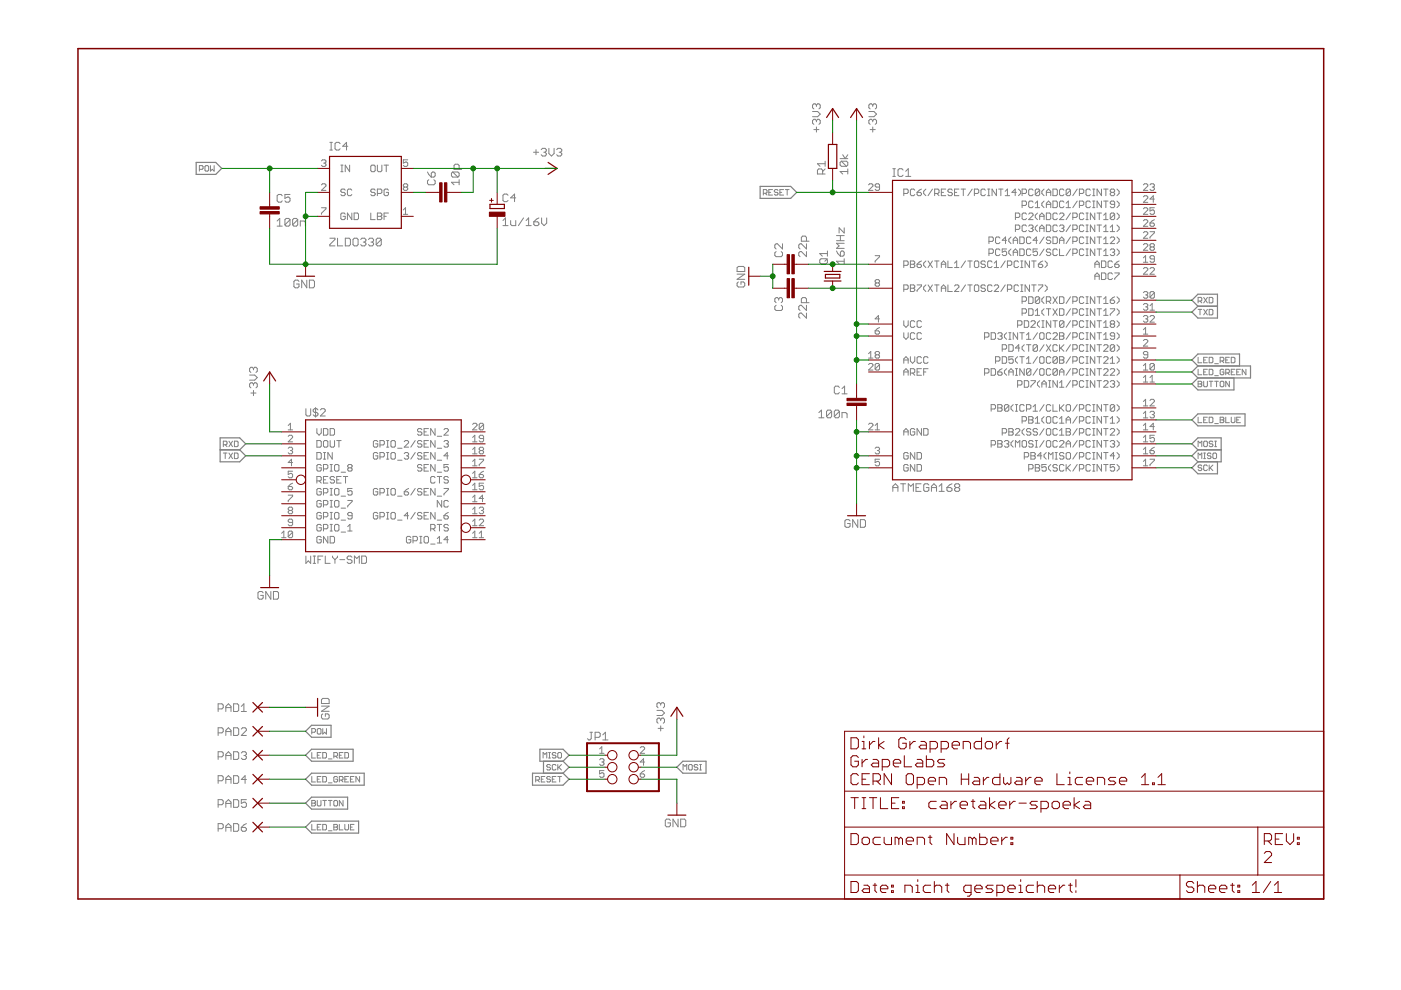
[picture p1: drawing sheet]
<svg xmlns="http://www.w3.org/2000/svg" width="297mm" height="210mm" viewBox="0 0 297 210" stroke-linecap="round" stroke-linejoin="round" font-family="sans-serif">
<g fill="none" stroke="#808080" stroke-width=".21">
<path d="M42.3 35.9h.6l.2-.2v-.4l-.2-.2h-.6v1.2M43.6 35.1h.4l.2 .2v.8l-.2 .2h-.4l-.1-.2v-.8zM44.6 35.1v1.2l.4-.4 .4 .4v-1.2M68.2 39.2l.2-.2h.5l.2 .2v.2l-.9 1h.9M68.2 34.1l.2-.2h.5l.2 .2-.2 .5M68.6 34.6h.3M68.9 34.6l.2 .2-.2 .5h-.5l-.2-.2M69.9 31.8h.6M69.9 30.2h.6M70.2 30.2v1.6M72.1 30.5l-.3-.3h-.5l-.3 .3v1l.3 .3h.5l.3-.3M72.3 36.4h.4"/>
<path d="M72.3 35h.4M72.5 35v1.4M73.7 31h-1l.8-.8v1.6M74.1 35v1.4l-.9-1.4v1.4M78.6 35.2l.2-.2h.5l.2 .2v1l-.2 .2h-.5l-.2-.2zM80 35v1.2l.2 .2h.5l.3-.2v-1.2M81.4 35h1M81.9 35v1.4M85.7 39.7l-.2 .2 .2 .5h.5l.2-.3-.2-.4M85.7 39.7l-.2-.3 .2-.4h.5l.2 .2-.2 .5M85.7 39.7h.5M86.4 33.9h-.9v.7l.7-.2 .2 .2v.5l-.2 .2h-.5l-.2-.2"/>
<path d="M90.6 36.5l.8 1M90.9 38.1l-.3 .3v.5l.3 .3h1.1l.3-.3v-.5l-.3-.3M91.4 36.7l.3-.2h.3l.3 .2v.6l-.3 .2h-.6zM96 36.5h1.1l.2 .2v.6l-.2 .2M96 36.5l-.3 .2v.6l.3 .2h1.1M96 36.5l1.1 1M97.3 35.9v-.8l-.2-.3h-.6l-.2 .3v.8h1.6M97.3 38.7h-1.6l.6 .5M97.3 38.1v1.1M113.1 32.3h1.1M113.6 31.7v1.1M114.7 31.7l.3-.2h.6l.2 .2v.3l-.2 .3"/>
<path d="M115.3 32.3h.3M115.6 32.3l.2 .3v.2l-.2 .3h-.6l-.3-.3M116.4 31.5v1.1l.5 .5 .6-.5v-1.1M118 31.7l.3-.2h.5l.3 .2v.3l-.3 .3M118.6 32.3h.2M118.8 32.3l.3 .3v.2l-.3 .3h-.5l-.3-.3M172.3 23.6h1.1l.5 .6-.5 .5h-1.1M172.6 27.5h1M173.1 25.6l-.3-.3h-.2l-.3 .3v.5l.3 .3M173.1 25.6l.3-.3h.2l.3 .3v.5l-.3 .3M173.1 22.3l-.3-.3h-.2l-.3 .3v.5l.3 .3M173.1 22.3l.3-.3h.2l.3 .3v.5l-.3 .3"/>
<path d="M173.1 22.3v.3M173.1 25.6v.2M173.1 26.9v1.1M174.4 36.9v-.8l-.3-.3h-.5l-.3 .3v.8h1.6M174.9 34.7h-1.6l.6 .6M174.9 35.8l-.5 .6M174.9 34.2v1.1M178.1 33.6h1.6M178.4 34.2h1.1l.2 .2v.6l-.2 .3M178.4 34.2l-.3 .2v.6l.3 .3h1.1M178.4 34.2l1.1 1.1M178.7 32.8l.5 .8 .5-.8"/>
<path d="M179.7 36.4h-1.6l.6 .5M179.7 35.8v1.1M184.1 39.2l.3-.2h.4l.3 .2v.2l-1 1h1M184.2 23.6h1.1l.5 .6-.5 .5h-1.1M184.5 27.5h1.1M185 22.3v.3M185 25.6v.2M185 26.9v1.1M185 25.6l-.2-.3h-.3l-.3 .3v.5l.3 .3M185 22.3l-.2-.3h-.3l-.3 .3v.5l.3 .3M185 25.6l.3-.3h.3l.2 .3v.5l-.2 .3M185 22.3l.3-.3h.3l.2 .3v.5l-.2 .3"/>
<path d="M186.5 39.7h-.7l-.3-.3 .3-.4h.4l.3 .2v.9l-.3 .3h-.4l-.3-.3M189.3 37.4h.5M189.3 35.8h.5M189.6 35.8v1.6M191.5 36l-.3-.2h-.5l-.3 .2v1.1l.3 .3h.5l.3-.3M192 36.3l.6-.5v1.6M192 37.4h1.1M242.4 39.2l.3-.2h.4l.3 .2v.2l-1 1h1M243.8 39.2l.3-.2h.4l.3 .2-.3 .5M244.3 39.7h.2M244.5 39.7l.3 .2-.3 .5h-.4l-.3-.3M58.8 46.9l.5-.6v1.6"/>
<path d="M58.8 47.9h1M59.8 41.5l-.2-.3h-.6l-.2 .3v1.1l.2 .3h.6l.2-.3M61.5 46.6v1.1l-.3 .2h-.5l-.3-.2M61.5 41.2h-1.1v.9l.8-.3 .3 .3v.5l-.3 .3h-.5l-.3-.3M61.5 46.6l-.3-.3h-.5l-.3 .3v1.1M61.5 46.6l-1.1 1.1M63.1 46.6v1.1l-.3 .2h-.5l-.3-.2M63.1 46.6l-.3-.3h-.5l-.3 .3v1.1M63.1 46.6l-1.1 1.1M63.4 59.7l-.3-.3h-.5l-.3 .3v1l.3 .3h.5l.3-.3v-.5h-.5M63.7 47.9v-1h.8l.2 .2v.8M65 59.4v1.6l-1-1.6v1.6"/>
<path d="M65.6 59.4h.8l.3 .3v1l-.3 .3h-.8zM68.2 44h.9v.3l-.9 .9v.2M69.9 50.5h1.1v.3l-1.1 1.1v.2h1.1M71.6 50.5v1.6h1.1M73.2 40.3l-.2-.2h-.5l-.2 .5 .2 .2h.5l.2 .5-.2 .2h-.5l-.2-.2M73.2 45.4l-.2-.2h-.5l-.2 .2v.9l.2 .3h.5l.2-.3v-.4h-.5M73.2 50.5h.8l.3 .3v1.1l-.3 .2h-.8zM74.6 40.3l-.2-.2h-.5l-.2 .2v1l.2 .2h.5l.2-.2M74.6 45.2v1.4l-.9-1.4v1.4M75.1 45.2h.7l.2 .2v.9l-.2 .3h-.7zM75.1 50.5h.6l.2 .3v1.1l-.2 .2h-.6l-.3-.2v-1.1zM76.5 50.8l.3-.3h.5l.3 .3v.3l-.3 .2"/>
<path d="M77 51.3h.3M77.3 51.3l.3 .3v.3l-.3 .2h-.5l-.3-.2M78.1 50.8l.3-.3h.5l.3 .3v.3l-.3 .2M78.6 45.2v1.4h.9M78.7 51.3h.2M78.9 51.3l.3 .3v.3l-.3 .2h-.5l-.3-.2M79.5 40.3l-.2-.2h-.5l-.2 .5 .2 .2h.5l.2 .5-.2 .2h-.5l-.2-.2M80 45.2h.7l.3 .2-.3 .5 .3 .4-.3 .3h-.7zM80 45.9h.7M80 41h.7l.3-.2v-.5l-.3-.2h-.7v1.4M80.8 50.8l-.2-.3h-.6l-.2 .3v1.1M80.8 50.8v1.1l-.2 .2h-.6l-.2-.2"/>
<path d="M80.8 50.8l-1 1.1M81.4 45.9h.5M82.4 45.2h-1v1.4M82.4 40.3l-.3-.2h-.4l-.3 .2v1l.3 .2h.4l.3-.2v-.5h-.5M85.5 45.4h.9M85.5 44.5l.5-.5v1.4M106.6 46.8l.6-.6v1.6M106.6 47.8h1.1M107.7 41.4l-.3-.3h-.5l-.3 .3v1.1l.3 .3h.5l.3-.3M108.3 46.8v.8l.2 .2h.8v-1M109.3 42h-1l.8-.9v1.7M111 46.2l-1.1 1.6"/>
<path d="M111.5 47.8h1.1M111.5 46.8l.6-.6v1.6M113.2 47h.8l.3 .3v.3l-.3 .2h-.5l-.3-.2zM114.3 46.2l-1.1 .8M114.8 46.2v1.1l.6 .5 .5-.5v-1.1M156.3 58.1h1.6l-1.6 1.1h1.6M156.5 59.8l-.2 .2v.6l.2 .3h1.1l.3-.3v-.6l-.3-.2h-.5v.5M156.5 56.5h1.1l.3 .3v.8h-1.6v-.8zM161.8 41h.6l.2-.2v-.4l-.2-.2h-.6v1.2M162.2 41l.4 .4M163 40.8h.4M163.8 40.2h-.8v1.2h.8"/>
<path d="M164.5 53.3l-.2 .3v.5l.2 .3h1.1l.3-.3v-.5l-.3-.3M165 40.4l-.2-.2h-.4l-.2 .2 .2 .4h.4l.2 .2-.2 .4h-.4l-.2-.2M165.4 40.8h.3M165.9 51.7v1.1l-1.1-1.1h-.3l-.2 .3v.5l.2 .3M166.1 40.2h-.7v1.2h.7M166.5 40.2h.8M166.9 40.2v1.2M171 51.1v-.8l-.3-.2h-.5l-.3 .2v.8h1.6M171 51.7v1.1l-1.1-1.1h-.3l-.2 .3v.5l.2 .3M171 53.3v1.1l-1.1-1.1h-.3l-.2 .3v.5l.2 .3M173.8 55.1l.3-.2h1.1l.2 .2v.6l-.2 .2h-1.1l-.3-.2zM175.4 53.8h-1.6l.5 .5"/>
<path d="M175.4 53.2v1.1M175.4 54.9l-.5 .5M177.4 53.2l.2 .6 .6 .5M177.4 51h1.6M177.4 50h1.6M178.2 50v1M178.4 53.2h.3l.3 .3v.5l-.3 .3h-.5v-.8zM179 55.4h-1.6l.5 .5M179 48.3v1.1l-1.1-1.1v1.1M179 54.9v1M179 51.6h-1.6l.5 .5-.5 .6h1.6M185.5 54.2h1v.2l-1 1v.2"/>
<path d="M185.8 60l-.3-.2 .3-.5h.4l.3 .2-.3 .5M185.8 60l-.3 .2 .3 .5h.4l.3-.2-.3-.5M185.8 60h.4M191.6 41h.7l.3-.2v-.5l-.3-.2h-.7v1.4M191.6 56.3h.7l.3-.3v-.4l-.3-.3h-.7v1.4M193 55.3h.7l.3 .3-.3 .4 .3 .5-.3 .2h-.7zM193 56h.7M194 40.3l-.3-.2h-.4l-.3 .2v1l.3 .2h.4l.3-.2M194.4 40.8h.7l.3 .5-.3 .2h-.4l-.3-.2zM194.4 56h.7l.3 .5-.3 .2h-.4l-.3-.2zM195.4 55.3l-1 .7M195.4 40.1l-1 .7"/>
<path d="M196.3 40.1l-.5 .5v.4l.5 .5M196.3 55.3l-.5 .5v.5l.5 .4M196.8 55.3l.9 1.4M197.7 55.3l-.9 1.4M197.7 40.1l-.9 1.4M198.2 55.3h.9M198.2 41h.7l.2-.2v-.5l-.2-.2h-.7v1.4M198.6 55.3v1.4M198.6 41l.5 .5M199.6 56.7v-.9l.4-.5 .5 .5v.9M199.6 56h.9M199.6 40.8h.4"/>
<path d="M200.5 40.1h-.9v1.4h.9M201 55.3v1.4h.9M201.9 40.3l-.2-.2h-.5l-.2 .5 .2 .2h.5l.2 .5-.2 .2h-.5l-.2-.2M202.4 56.7h.9M202.4 55.8l.4-.5v1.4M202.4 40.8h.4M203.3 40.1h-.9v1.4h.9M203.8 40.1h.9M204.2 40.1v1.4M204.7 55.3l-.9 1.4M205.2 55.3h.9M205.7 55.3v1.4"/>
<path d="M206.1 40.1l-.9 1.4M206.6 41h.7l.2-.2v-.5l-.2-.2h-.7v1.4M206.8 55.3h.5l.2 .3v.9l-.2 .2h-.5l-.2-.2v-.9zM208.9 55.6l-.2-.3h-.5l-.2 .5 .2 .2h.5l.2 .5-.2 .2h-.5l-.2-.2M208.9 40.3l-.2-.2h-.5l-.2 .2v1l.2 .2h.5l.2-.2M209.4 41.5h.5M209.4 40.1h.5M209.6 40.1v1.4M209.7 51.2h.7l.2-.3v-.4l-.2-.3h-.7v1.4M209.7 53.7h.7l.2-.2v-.5l-.2-.2h-.7v1.4M210.3 55.6l-.2-.3h-.5l-.2 .3v.9l.2 .2h.5l.2-.2M210.8 56.7h.9"/>
<path d="M210.8 55.8l.5-.5v1.4M211.3 40.1v1.4l-1-1.4v1.4M211.7 40.1h1M212 53l-.2-.2h-.5l-.2 .2v1l.2 .2h.5l.2-.2M212 50.5l-.2-.3h-.5l-.2 .3v.9l.2 .2h.5l.2-.2M212.2 40.1v1.4M213.1 40.6l.5-.5v1.4M213.1 55.3l-.9 1.4M213.1 41.5h1M213.4 52.8h-.9v.7l.7-.2 .2 .2v.5l-.2 .2h-.5l-.2-.2M213.4 50.9h-.9l.7-.7v1.4M213.6 56.3h.7l.2-.3v-.4l-.2-.3h-.7v1.4"/>
<path d="M214.4 50.2l-.5 .5v.5l.5 .4M214.4 52.8l-.5 .5v.4l.5 .5M214.8 51.6v-.9l.5-.5 .5 .5v.9M214.8 54.2v-.9l.5-.5 .5 .5v.9M214.8 53.5h1M214.8 50.9h1M215.3 46.1h.7l.2-.2v-.5l-.2-.2h-.7v1.4M215.3 48.6h.7l.2-.2v-.5l-.2-.2h-.7v1.4M215.5 40.8h-1l.7-.7v1.4M215.9 55.6l-.2-.3h-.5l-.2 .3v.9l.2 .2h.5l.2-.2M215.9 40.1l.5 .5v.4l-.5 .5M216.2 50.2h.7l.2 .3v.9l-.2 .2h-.7z"/>
<path d="M216.2 52.8h.7l.2 .2v1l-.2 .2h-.7zM216.4 55.3h.5M216.4 56.7h.5M216.6 55.3v1.4M216.7 43.6h.7l.2-.3v-.4l-.2-.3h-.7v1.4M216.7 41h.7l.2-.2v-.5l-.2-.2h-.7v1.4M217.6 45.4l-.2-.2h-.5l-.2 .2v.9l.2 .3h.5l.2-.3M217.6 47.9l-.2-.2h-.5l-.2 .2v1l.2 .2h.5l.2-.2M218.1 45.4l.2-.2h.5l.2 .2v.2l-.9 1h.9M218.1 47.9l.2-.2h.5l.2 .2-.2 .5M218.3 55.3v1.4l-1-1.4v1.4M218.6 50.5l-.3-.3h-.4l-.3 .3v.9l.3 .2h.4l.3-.2"/>
<path d="M218.6 53l-.3-.2h-.4l-.3 .2v1l.3 .2h.4l.3-.2M218.6 48.4h.2M218.7 55.3h1M218.8 48.4l.2 .2-.2 .5h-.5l-.2-.2M219 40.3l-.2-.2h-.5l-.2 .2v1l.2 .2h.5l.2-.2M219 42.9l-.2-.3h-.5l-.2 .3v.9l.2 .2h.5l.2-.2M219.2 55.3v1.4M219.5 43.1l.5-.5v1.4M219.5 44h.9M220 52.8h-1v.7l.7-.2 .3 .2v.5l-.3 .2h-.4l-.3-.2M220 45.2l-.5 .4v.5l.5 .5M220 47.7l-.5 .5v.4l.5 .5"/>
<path d="M220 50.9h-1l.7-.7v1.4M220.2 56h.7l.2 .5-.2 .2h-.5l-.2-.2zM220.4 40.3l-.2-.2h-.5l-.2 .2v1M220.4 40.3v1l-.2 .2h-.5l-.2-.2M220.4 46.6v-1l.5-.4 .5 .4v1M220.4 49.1v-.9l.5-.5 .5 .5v.9M220.4 48.4h1M220.4 45.9h1M220.4 40.3l-.9 1M221.1 55.3l-.9 .7M221.4 40.1l-.5 .5v.4l.5 .5M221.4 42.6l-.5 .5v.5l.5 .4"/>
<path d="M221.4 52.8l-1 1.4M221.4 50.2l-1 1.4M221.6 55.3l.4 .5v.5l-.4 .4M221.8 41.5v-.9l.5-.5 .5 .5v.9M221.8 44v-.9l.5-.5 .5 .5v.9M221.8 45.2h.7l.3 .2v.9l-.3 .3h-.7zM221.8 47.7h.7l.3 .2v1l-.3 .2h-.7zM221.8 43.3h1M221.8 40.8h1M222.8 50.5l-.3-.3h-.4l-.3 .3 .3 .4h.4l.3 .3-.3 .4h-.4l-.3-.2M222.8 53l-.3-.2h-.4l-.3 .2 .3 .5h.4l.3 .2-.3 .5h-.4l-.3-.2M223.2 40.1h.7l.3 .2v1l-.3 .2h-.7z"/>
<path d="M223.2 42.6h.7l.3 .3v.9l-.3 .2h-.7zM223.2 50.2h.7l.3 .3v.9l-.3 .2h-.7zM224.2 45.4l-.3-.2h-.4l-.3 .2v.9l.3 .3h.4l.3-.3M224.2 47.9l-.3-.2h-.4l-.3 .2v1l.3 .2h.4l.3-.2M224.2 53l-.3-.2h-.4l-.3 .2v1l.3 .2h.4l.3-.2M224.6 51.6v-.9l.5-.5 .5 .5v.9M224.6 52.8v1.4h1M224.6 45.4l.3-.2h.4l.3 .2v.2l-1 1h1M224.6 47.9l.3-.2h.4l.3 .2-.3 .5M224.6 50.9h1M225.1 48.4h.2M225.3 48.4l.3 .2-.3 .5h-.4l-.3-.2"/>
<path d="M225.6 40.3l-.3-.2h-.4l-.3 .2v1l.3 .2h.4l.3-.2M225.6 42.9l-.3-.3h-.4l-.3 .3v.9l.3 .2h.4l.3-.2M226 43.1l.5-.5v1.4M226 44h1M227 40.3l-.3-.2h-.4l-.3 .2v1M227 40.3v1l-.3 .2h-.4l-.3-.2M227 52.8l-1 1.4M227 50.2l-1 1.4M227 47.7l-1 1.4M227 45.2l-1 1.4M227 40.3l-1 1M227.5 46.1h.7l.2-.2v-.5l-.2-.2h-.7v1.4"/>
<path d="M227.5 48.6h.7l.2-.2v-.5l-.2-.2h-.7v1.4M227.5 51.2h.7l.2-.3v-.4l-.2-.3h-.7v1.4M227.5 53.7h.7l.2-.2v-.5l-.2-.2h-.7v1.4M228.4 42.6l-.9 1.4M228.4 40.1l-.9 1.4M228.9 41h.7l.2-.2v-.5l-.2-.2h-.7v1.4M228.9 43.6h.7l.2-.3v-.4l-.2-.3h-.7v1.4M229.8 45.4l-.2-.2h-.5l-.2 .2v.9l.2 .3h.5l.2-.3M229.8 47.9l-.2-.2h-.5l-.2 .2v1l.2 .2h.5l.2-.2M229.8 50.5l-.2-.3h-.5l-.2 .3v.9l.2 .2h.5l.2-.2M229.8 53l-.2-.2h-.5l-.2 .2v1l.2 .2h.5l.2-.2M230.3 52.8h.4"/>
<path d="M230.3 54.2h.4M230.3 50.2h.4M230.3 51.6h.4M230.3 47.7h.4M230.3 49.1h.4M230.3 46.6h.4M230.3 45.2h.4M230.5 45.2v1.4M230.5 47.7v1.4M230.5 50.2v1.4M230.5 52.8v1.4M231.2 40.3l-.3-.2h-.4l-.2 .2v1l.2 .2h.4l.3-.2"/>
<path d="M231.2 42.9l-.3-.3h-.4l-.2 .3v.9l.2 .2h.4l.3-.2M231.7 44h.4M231.7 42.6h.4M231.7 41.5h.4M231.7 40.1h.4M231.9 40.1v1.4M231.9 42.6v1.4M232.1 45.2v1.4l-.9-1.4v1.4M232.1 47.7v1.4l-.9-1.4v1.4M232.1 50.2v1.4l-.9-1.4v1.4M232.1 52.8v1.4l-.9-1.4v1.4M232.1 56h1"/>
<path d="M232.1 56.7v-.9l.5-.5 .5 .5v.9M232.1 59.3v-1l.5-.4 .5 .4v1M232.1 58.6h1M232.6 52.8h.9M232.6 50.2h.9M232.6 47.7h.9M232.6 45.2h.9M233.1 45.2v1.4M233.1 47.7v1.4M233.1 50.2v1.4M233.1 52.8v1.4M233.5 40.1v1.4l-.9-1.4v1.4"/>
<path d="M233.5 42.6v1.4l-.9-1.4v1.4M233.5 55.3h.7l.3 .3v.9l-.3 .2h-.7zM233.5 57.9h.7l.3 .2v.9l-.3 .3h-.7zM234 45.6l.5-.4v1.4M234 48.2l.5-.5v1.4M234 50.7l.5-.5v1.4M234 53.3l.5-.5v1.4M234 54.2h.9M234 51.6h.9M234 49.1h.9M234 46.6h.9M234 42.6h.9"/>
<path d="M234 40.1h.9M234.5 40.1v1.4M234.5 42.6v1.4M235.4 50.5l.2-.3h.5l.2 .3v.2l-.9 .9h.9M235.4 53l.2-.2h.5l.2 .2-.2 .5M235.4 48.2l.5-.5v1.4M235.4 49.1h.9M235.6 40.8l-.2-.2 .2-.5h.5l.2 .2-.2 .5M235.6 40.8l-.2 .2 .2 .5h.5l.2-.2-.2-.5M235.6 40.8h.5M235.9 55.6l-.3-.3h-.4l-.3 .3v.9l.3 .2h.4l.3-.2M235.9 58.1l-.3-.2h-.4l-.3 .2v.9l.3 .3h.4l.3-.3"/>
<path d="M235.9 53.5h.2M236.1 53.5l.2 .2-.2 .5h-.5l-.2-.2M236.3 43.3h-.7l-.2-.2 .2-.5h.5l.2 .3v.9l-.2 .2h-.5l-.2-.2M236.3 45.4l-.2-.2h-.5l-.2 .2v.9M236.3 45.4v.9l-.2 .3h-.5l-.2-.3M236.3 45.4l-.9 .9M236.3 56h.7l.3 .5-.3 .2h-.4l-.3-.2zM236.3 57.9h1v.2l-1 .9v.3M236.8 50.2l.5 .5v.5l-.5 .4M236.8 40.1l.5 .5v.4l-.5 .5M236.8 42.6l.5 .5v.5l-.5 .4M236.8 45.2l.5 .4v.5l-.5 .5"/>
<path d="M236.8 47.7l.5 .5v.4l-.5 .5M236.8 52.8l.5 .5v.4l-.5 .5M237.3 55.3l-1 .7M242.4 57l.3-.3h.4l.3 .3v.2l-1 .9h1M242.4 51.9l.3-.2h.4l.3 .2v.2l-1 1h1M242.4 49.4l.3-.3h.4l.3 .3v.2l-1 .9h1M242.4 54.7l.5-.5v1.4M242.4 41.7l.3-.2h.4l.3 .2v.3l-1 .9h1M242.4 44.3l.3-.3h.4l.3 .3v.2l-1 .9h1M242.4 46.8l.3-.2h.4l.3 .2v.3l-1 .9h1M242.4 55.6h1M243.8 57l.3-.3h.4l.3 .3v.2l-1 .9h1"/>
<path d="M243.8 47.3h.7l.3 .5-.3 .2h-.4l-.3-.2zM243.8 49.1h1v.3l-1 .9v.2M244.1 52.4l-.3-.3 .3-.4h.4l.3 .2-.3 .5M244.1 52.4l-.3 .2 .3 .5h.4l.3-.3-.3-.4M244.1 52.4h.4M244.8 44h-1v.7l.7-.2 .3 .2v.5l-.3 .2h-.4l-.3-.2M244.8 54.9h-.7l-.3-.2 .3-.5h.4l.3 .2v1l-.3 .2h-.4l-.3-.2M244.8 42.2h-1l.7-.7v1.4M244.8 46.6l-1 .7M52.9 79.5h1.1l.5 .6-.5 .5h-1.1M53.7 78.1v.3M53.7 78.1l-.2-.2h-.3l-.3 .2v.6l.3 .3"/>
<path d="M53.7 78.1l.3-.2h.3l.2 .2v.6l-.2 .3M164.5 64.7l-.2 .3v.6l.2 .2h1.1l.3-.2v-.6l-.3-.3M165.1 63.4l-.3-.3h-.3l-.2 .3v.5l.2 .3M165.1 63.4l.3-.3h.2l.3 .3v.5l-.3 .3M165.1 63.4v.2M171 64.2v-.8l-.3-.3h-.5l-.3 .3v.8h1.6M171 64.7v1.1l-1.1-1.1h-.3l-.2 .3v.6l.2 .2M171 66.4v1.1l-1.1-1.1h-.3l-.2 .2v.6l.2 .3M184.1 77.3l.3-.2h.4l.3 .2v.2l-1 1h1M184.1 75l.5-.5v1.4M184.1 75.9h1M185.5 70.1h.7l.3 .5-.3 .2h-.4l-.3-.2z"/>
<path d="M185.8 75.2l-.3-.2 .3-.5h.4l.3 .3-.3 .4M185.8 75.2l-.3 .3 .3 .4h.4l.3-.2-.3-.5M185.8 75.2h.4M186.5 77.3v.9l-.3 .3h-.4l-.3-.3M186.5 77.3l-.3-.2h-.4l-.3 .2v.9M186.5 67.6h-1l.7-.7v1.4M186.5 77.3l-1 .9M186.5 69.4l-1 .7M191.6 61.3h.7l.3-.2v-.5l-.3-.2h-.7v1.4M191.6 68v.9l.5 .5 .5-.5v-.9M191.6 70.5v1l.5 .4 .5-.4v-1M191.6 77v-.9l.5-.5 .5 .5v.9"/>
<path d="M191.6 79.6v-1l.5-.4 .5 .4v1M191.6 78.9h1M191.6 76.3h1M193 60.4h.7l.3 .2-.3 .5 .3 .5-.3 .2h-.7zM193 75.6v1l.5 .4 .5-.4v-1M193 79.1h.7l.3-.2v-.5l-.3-.2h-.7v1.4M193 61.1h.7M193.5 79.1l.5 .5M194 68.2l-.3-.2h-.4l-.3 .2v1l.3 .2h.4l.3-.2M194 70.8l-.3-.3h-.4l-.3 .3v.9l.3 .2h.4l.3-.2M194.4 60.4h1v.2l-1 1v.2M194.4 78.9h.5"/>
<path d="M195.4 70.8l-.3-.3h-.4l-.3 .3v.9l.3 .2h.4l.3-.2M195.4 68.2l-.3-.2h-.4l-.3 .2v1l.3 .2h.4l.3-.2M195.4 75.9l-.3-.3h-.4l-.3 .3v.9l.3 .2h.4l.3-.2M195.4 78.2h-1v1.4h1M195.8 78.9h.5M196.3 60.4l-.5 .5v.4l.5 .5M196.8 75.9l-.3-.3h-.4l-.3 .3v.9l.3 .2h.4l.3-.2M196.8 78.2h-1v1.4M196.8 60.4l.9 1.4M197.7 60.4l-.9 1.4M198.2 60.4h.9M198.6 60.4v1.4"/>
<path d="M199.6 61.1h.9M199.6 61.8v-.9l.4-.5 .5 .5v.9M201 60.4v1.4h.9M202.4 60.6l.2-.2h.5l.2 .2v.3l-.9 .9h.9M204.7 60.4l-.9 1.4M205.2 60.4h.9M205.7 60.4v1.4M206.8 60.4h.5l.2 .2v1l-.2 .2h-.5l-.2-.2v-1zM208.7 79.1h.7l.3-.2v-.5l-.3-.2h-.7v1.4M208.7 71.5h.7l.3-.3v-.4l-.3-.3h-.7v1.4M208.9 60.6l-.2-.2h-.5l-.2 .5 .2 .2h.5l.2 .5-.2 .2h-.5l-.2-.2M210.1 78.2h.7l.3 .2v.9l-.3 .3h-.7z"/>
<path d="M210.1 70.5h.7l.3 .3v.9l-.3 .2h-.7zM210.3 60.6l-.2-.2h-.5l-.2 .2v1l.2 .2h.5l.2-.2M210.8 60.6l.2-.2h.5l.2 .2v.3l-.9 .9h.9M211.1 76.6h.7l.2-.3v-.4l-.2-.3h-.7v1.4M211.5 78.9h.7l.3 .4-.3 .3h-.4l-.3-.3zM211.5 70.8l.3-.3h.4l.3 .3-.3 .4M212 71.2h.2M212.2 71.2l.3 .3-.3 .4h-.4l-.3-.2M212.5 78.2l-1 .7M212.5 75.6h.7l.2 .3v.9l-.2 .2h-.7zM212.5 74h.7l.2-.2v-.5l-.2-.2h-.7v1.4M213.1 60.4l-.9 1.4"/>
<path d="M213.4 70.5l-.4 .5v.5l.4 .4M213.4 78.2l-.4 .4v.5l.4 .5M213.6 61.3h.7l.2-.2v-.5l-.2-.2h-.7v1.4M213.9 79.6v-1l.5-.4 .4 .4v1M213.9 78.9h.9M213.9 73.1h.7l.2 .2v1l-.2 .2h-.7zM213.9 70.5h.5M213.9 71.9h.5M214.1 70.5v1.4M214.8 75.6h-.9v.7l.5-.2 .4 .2v.5l-.2 .2h-.5l-.2-.2M215.3 78.2h.5M215.3 79.6h.5"/>
<path d="M215.5 78.2v1.4M215.8 68.9h.7l.2-.2v-.5l-.2-.2h-.7v1.4M215.8 75.6l-.5 .5v.5l.5 .4M215.8 70.5v1.4l-1-1.4v1.4M215.9 60.6l-.2-.2h-.5l-.2 .2v1l.2 .2h.5l.2-.2M216.2 75.6h.9M216.2 73.8h-.9l.7-.7v1.4M216.2 70.5h.9M216.4 60.4h.5M216.4 61.8h.5M216.6 60.4v1.4M216.7 70.5v1.4"/>
<path d="M216.7 75.6v1.4M216.7 66.4h.7l.2-.2v-.5l-.2-.2h-.7v1.4M216.7 63.9h.7l.2-.3v-.4l-.2-.3h-.7v1.4M217.1 78.2v1.4l-.9-1.4v1.4M217.2 68h.7l.2 .2v1l-.2 .2h-.7zM217.2 73.1l-.5 .5v.4l.5 .5M217.6 71l.5-.5v1.4M217.6 76.1l.5-.5v1.4M217.6 77h1M217.6 73.1h1M217.6 71.9h1M218.1 65.5h.7l.2 .2v.9l-.2 .3h-.7z"/>
<path d="M218.1 62.9h.7l.2 .3v.9l-.2 .2h-.7zM218.1 73.1v1.4M218.3 60.4v1.4l-1-1.4v1.4M218.6 68.2l.2-.2h.5l.2 .2v.3l-.9 .9h.9M218.6 78.4v.9l-.3 .3h-.4l-.3-.3M218.6 78.4l-.3-.2h-.4l-.3 .2v.9M218.6 78.4l-1 .9M218.7 60.4h1M219.2 60.4v1.4M219.5 65.9l.5-.4v1.4M219.5 66.9h.9M220 73.3l-.3-.2h-.4l-.3 .2v1"/>
<path d="M220 73.3v1l-.3 .2h-.4l-.3-.2M220 78.2l-1 1.4M220 75.6l-1 1.4M220 73.3l-1 1M220 70.5l-1 1.4M220.2 60.4h.9v.2l-.9 1v.2M220.4 63.2l-.2-.3h-.5l-.2 .3v.9M220.4 63.2v.9l-.2 .2h-.5l-.2-.2M220.4 68l-.4 .5v.4l.4 .5M220.4 63.2l-.9 .9M220.7 70.5h.4l.3 .3v.9l-.3 .2h-.4l-.3-.2v-.9zM220.7 75.6h.4l.3 .3v.9l-.3 .2h-.4l-.3-.2v-.9z"/>
<path d="M220.7 78.2h.4l.3 .2v.9l-.3 .3h-.4l-.3-.3v-.9zM220.9 68h.5M220.9 69.4h.5M221.1 68v1.4M221.4 62.9l-.5 .5v.5l.5 .4M221.4 65.5l-.5 .4v.5l.5 .5M221.4 73.1l-1 1.4M221.6 60.4l.4 .5v.4l-.4 .5M221.8 63.9h.7l.3-.3v-.4l-.3-.3h-.7v1.4M221.8 73.1l1 1.4M221.8 65.5h1M222.3 65.5v1.4"/>
<path d="M222.3 63.9l.5 .4M222.8 78.4l-.3-.2h-.4l-.3 .2v.9l.3 .3h.4l.3-.3M222.8 68v1.4l-1-1.4v1.4M222.8 70.8l-.3-.3h-.4l-.3 .3v.9l.3 .2h.4l.3-.2M222.8 75.9l-.3-.3h-.4l-.3 .3v.9l.3 .2h.4l.3-.2M222.8 73.1l-1 1.4M223.2 70.8l.3-.3h.4l.3 .3v.2l-1 .9h1M223.2 68h1M223.2 65.5l1 1.4M223.2 62.9l1 1.4M223.7 68v1.4M224.2 73.3l-.3-.2h-.4l-.3 .2v1l.3 .2h.4l.3-.2"/>
<path d="M224.2 75.9l-.3-.3h-.4l-.3 .3v.9M224.2 78.4l-.3-.2h-.4l-.3 .2v.9M224.2 75.9v.9l-.3 .2h-.4l-.3-.2M224.2 78.4v.9l-.3 .3h-.4l-.3-.3M224.2 78.4l-1 .9M224.2 75.9l-1 .9M224.2 65.5l-1 1.4M224.2 62.9l-1 1.4M224.6 62.9h.7l.3 .3v.9l-.3 .2h-.7zM224.6 65.5h.7l.3 .2v.9l-.3 .3h-.7zM224.6 70.5h.7l.3 .3-.3 .4 .3 .5-.3 .2h-.7zM224.6 73.1v1.4"/>
<path d="M224.6 75.6h.7l.3 .3-.3 .4 .3 .5-.3 .2h-.7zM224.6 79.6v-1l.5-.4 .5 .4v1M224.6 78.9h1M224.6 76.3h.7M224.6 71.2h.7M224.9 73.8l.7 .7M225.6 73.1l-1 .9M225.6 68.2v1l-.3 .2h-.4l-.3-.2M225.6 68.2l-.3-.2h-.4l-.3 .2v1M225.6 68.2l-1 1M227 78.2l-1 1.4M227 75.6l-1 1.4"/>
<path d="M227 73.1l-1 1.4M227 70.5l-1 1.4M227 68l-1 1.4M227 65.5l-1 1.4M227 62.9l-1 1.4M227.5 68.9h.7l.2-.2v-.5l-.2-.2h-.7v1.4M227.5 79.1h.7l.2-.2v-.5l-.2-.2h-.7v1.4M227.5 76.6h.7l.2-.3v-.4l-.2-.3h-.7v1.4M227.5 74h.7l.2-.2v-.5l-.2-.2h-.7v1.4M227.5 63.9h.7l.2-.3v-.4l-.2-.3h-.7v1.4M227.5 66.4h.7l.2-.2v-.5l-.2-.2h-.7v1.4M227.5 71.5h.7l.2-.3v-.4l-.2-.3h-.7v1.4"/>
<path d="M229.8 75.9l-.2-.3h-.5l-.2 .3v.9l.2 .2h.5l.2-.2M229.8 63.2l-.2-.3h-.5l-.2 .3v.9l.2 .2h.5l.2-.2M229.8 65.7l-.2-.2h-.5l-.2 .2v.9l.2 .3h.5l.2-.3M229.8 68.2l-.2-.2h-.5l-.2 .2v1l.2 .2h.5l.2-.2M229.8 70.8l-.2-.3h-.5l-.2 .3v.9l.2 .2h.5l.2-.2M229.8 73.3l-.2-.2h-.5l-.2 .2v1l.2 .2h.5l.2-.2M229.8 78.4l-.2-.2h-.5l-.2 .2v.9l.2 .3h.5l.2-.3M230.3 68h.4M230.3 69.4h.4M230.3 78.2h.4M230.3 79.6h.4M230.3 75.6h.4"/>
<path d="M230.3 77h.4M230.3 73.1h.4M230.3 74.5h.4M230.3 70.5h.4M230.3 71.9h.4M230.3 65.5h.4M230.3 66.9h.4M230.3 64.3h.4M230.3 62.9h.4M230.5 62.9v1.4M230.5 65.5v1.4M230.5 68v1.4"/>
<path d="M230.5 70.5v1.4M230.5 73.1v1.4M230.5 75.6v1.4M230.5 78.2v1.4M232.1 62.9v1.4l-.9-1.4v1.4M232.1 65.5v1.4l-.9-1.4v1.4M232.1 68v1.4l-.9-1.4v1.4M232.1 70.5v1.4l-.9-1.4v1.4M232.1 73.1v1.4l-.9-1.4v1.4M232.1 75.6v1.4l-.9-1.4v1.4M232.1 78.2v1.4l-.9-1.4v1.4M232.6 68h.9"/>
<path d="M232.6 78.2h.9M232.6 75.6h.9M232.6 73.1h.9M232.6 70.5h.9M232.6 65.5h.9M232.6 62.9h.9M233.1 62.9v1.4M233.1 65.5v1.4M233.1 68v1.4M233.1 70.5v1.4M233.1 73.1v1.4M233.1 75.6v1.4"/>
<path d="M233.1 78.2v1.4M234 63.4l.5-.5v1.4M234 65.9l.5-.4v1.4M234 68.5l.5-.5v1.4M234 71l.5-.5v1.4M234 75.9l.2-.3h.5l.2 .3v.2l-.9 .9h.9M234 69.4h.9M234 78.4l.2-.2h.5l.2 .2v.2l-.9 1h.9M234 73.3l.2-.2h.5l.2 .2v.3l-.9 .9h.9M234 71.9h.9M234 66.9h.9M234 64.3h.9"/>
<path d="M235.4 63.6h.7l.2 .5-.2 .2h-.5l-.2-.2zM235.4 65.5h.9v.2l-.9 .9v.3M235.4 78.4l.2-.2h.5l.2 .2v.2l-.9 1h.9M235.4 77h.9M235.4 76.1l.5-.5v1.4M235.6 68.7l-.2-.2 .2-.5h.5l.2 .2-.2 .5M235.6 68.7l-.2 .2 .2 .5h.5l.2-.2-.2-.5M235.6 68.7h.5M236.3 71.2h-.7l-.2-.2 .2-.5h.5l.2 .3v.9l-.2 .2h-.5l-.2-.2M236.3 73.3l-.2-.2h-.5l-.2 .2v1M236.3 73.3v1l-.2 .2h-.5l-.2-.2M236.3 73.3l-.9 1"/>
<path d="M236.3 62.9l-.9 .7M236.8 73.1l.5 .5v.4l-.5 .5M236.8 62.9l.5 .5v.5l-.5 .4M236.8 65.5l.5 .4v.5l-.5 .5M236.8 68l.5 .5v.4l-.5 .5M236.8 70.5l.5 .5v.5l-.5 .4M236.8 75.6l.5 .5v.5l-.5 .4M236.8 78.2l.5 .4v.5l-.5 .5M242.4 69.9l.5-.5v1.4M242.4 77.5l.5-.4v1.4M242.4 62.1l.3-.3h.4l.3 .3-.3 .4M242.4 78.5h1"/>
<path d="M242.4 64.6l.3-.2h.4l.3 .2-.3 .5M242.4 67.1l.3-.2h.4l.3 .2-.3 .5M242.4 72.2l.3-.2h.4l.3 .2v.3l-1 .9h1M242.4 70.8h1M242.9 67.6h.2M242.9 65.1h.2M242.9 62.5h.2M243.1 62.5l.3 .3-.3 .4h-.4l-.3-.2M243.1 65.1l.3 .2-.3 .5h-.4l-.3-.3M243.1 67.6l.3 .2-.3 .5h-.4l-.3-.2M243.4 75.2h-.7l-.3-.2 .3-.5h.4l.3 .3v.9l-.3 .2h-.4l-.3-.2M243.8 67.1l.3-.2h.4l.3 .2v.3l-1 .9h1"/>
<path d="M243.8 64.8l.5-.4v1.4M243.8 65.8h1M244.8 62.1v.9l-.3 .2h-.4l-.3-.2M244.8 77.3v.9l-.3 .3h-.4l-.3-.3M244.8 62.1l-.3-.3h-.4l-.3 .3v.9M244.8 77.3l-.3-.2h-.4l-.3 .2v.9M244.8 77.3l-1 .9M244.8 62.1l-1 .9M254 63.8h.6l.2-.2v-.4l-.2-.1h-.6v1.1M254 75.8v1.1h.8M254 78.3v1.2h.8M254 65.6h.8"/>
<path d="M254.4 63.8l.4 .4M254.4 65.6v1.2M255.2 78.9h.4M255.2 76.3h.4M255.2 63.1l.8 1.1M255.2 65.6l.8 1.2M256 63.1l-.8 1.1M256 65.6l-.8 1.2M256 75.8h-.8v1.1h.8M256 78.3h-.8v1.2h.8M256.4 63.1h.6l.2 .1v.8l-.2 .2h-.6zM256.4 65.6h.6l.2 .2v.8l-.2 .2h-.6z"/>
<path d="M256.4 75.8h.6l.2 .1v.8l-.2 .2h-.6zM256.4 78.3h.6l.2 .2v.8l-.2 .2h-.6zM257.5 77.1h.8M257.5 79.7h.8M258.7 76.5h.6l.2-.2v-.4l-.2-.1h-.6v1.1M259.1 76.5l.4 .4M259.5 78.5l-.2-.2h-.4l-.2 .2v.8l.2 .2h.4l.2-.2v-.4h-.4M259.9 79.1h.6l.1-.2v-.4l-.1-.2h-.6v1.2M259.9 76.3h.4M260.3 79.1l.3 .4M260.6 75.8h-.7v1.1h.7M261 78.9h.4"/>
<path d="M261 75.8h.6l.2 .1v.8l-.2 .2h-.6zM261.8 78.3h-.8v1.2h.8M262.2 78.9h.4M263 78.3h-.8v1.2h.8M264.2 78.3v1.2l-.8-1.2v1.2M47.3 94.3h.6l.2-.2v-.4l-.2-.2h-.6v1.2M47.3 96.1h.8M47.8 94.3l.3 .4M47.8 96.1v1.1M48.5 93.5l.8 1.2M48.5 96.1l.8 1.1M49.3 93.5l-.8 1.2"/>
<path d="M49.3 96.1l-.8 1.1M49.7 93.5h.6l.2 .2v.8l-.2 .2h-.6zM49.7 96.1h.6l.2 .2v.7l-.2 .2h-.6zM53.2 83.3h1.1M53.7 81.4v.3M53.7 82.8v1.1M53.7 81.4l-.2-.2h-.3l-.3 .2v.6l.3 .2M53.7 81.4l.3-.2h.3l.2 .2v.6l-.2 .2M61.1 92.5l.2-.2h.5l.2 .2v.3l-.9 .9h.9M61.1 95.1l.2-.3h.5l.2 .3-.2 .4M61.1 91.1h.9M61.1 90.2l.5-.5v1.4"/>
<path d="M61.6 95.5h.2M61.8 95.5l.2 .3-.2 .4h-.5l-.2-.2M62 99.9h-.9v.7l.7-.2 .2 .2v.5l-.2 .2h-.5l-.2-.2M62 98.1h-.9l.7-.7v1.4M64.9 86.7v1.2l.2 .3h.5l.3-.3v-1.2M66.9 86.4v2.1M67.2 95.9h.7l.2 .3v.9l-.2 .2h-.7zM67.2 93.4h.7l.2 .2v1l-.2 .2h-.7zM67.2 90.9v.9l.4 .5 .5-.5v-.9M67.4 86.9l-.2-.2h-.5l-.3 .2v.3l.3 .2h.5l.2 .3v.2l-.2 .3h-.5l-.3-.3M67.9 86.9l.3-.2h.5l.3 .2v.3l-1.1 1h1.1M68.1 98.7l-.2-.2h-.5l-.2 .2v1l.2 .2h.5l.2-.2v-.5h-.5"/>
<path d="M68.6 99.4h.7l.2-.2v-.5l-.2-.2h-.7v1.4M68.6 97.3h.4M68.6 95.9h.4M68.6 93.6l.2-.2h.5l.2 .2v1l-.2 .2h-.5l-.2-.2zM68.6 90.9h.7l.2 .2v.9l-.2 .3h-.7zM68.8 95.9v1.4M70 98.5h.5M70 99.9h.5M70 93.4v1.2l.2 .2h.5l.2-.2v-1.2M70 90.9h.7l.2 .2v.9l-.2 .3h-.7zM70.2 98.5v1.4M70.4 95.9v1.4l-.9-1.4v1.4"/>
<path d="M71.2 98.5h.4l.3 .2v1l-.3 .2h-.4l-.3-.2v-1zM71.4 93.4h.9M71.9 93.4v1.4M74 99.2l-.3-.2 .3-.5h.4l.3 .2-.3 .5M74 99.2l-.3 .2 .3 .5h.4l.3-.2-.3-.5M74 99.2h.4M80.1 93.6l-.2-.2h-.5l-.2 .2v1l.2 .2h.5l.2-.2v-.5h-.5M80.1 96.2l-.2-.3h-.5l-.2 .3v.9l.2 .2h.5l.2-.2v-.5h-.5M80.6 96.9h.7l.2-.3v-.4l-.2-.3h-.7v1.4M80.6 94.3h.7l.2-.2v-.5l-.2-.2h-.7v1.4M82 97.3h.4M82 95.9h.4"/>
<path d="M82 94.8h.4M82 93.4h.4M82.2 93.4v1.4M82.2 95.9v1.4M82.9 96.2l.2-.3h.5l.2 .3v.9l-.2 .2h-.5l-.2-.2zM82.9 93.6l.2-.2h.5l.2 .2v1l-.2 .2h-.5l-.2-.2zM84.3 97.6h.9M84.3 95h.9M85.7 96.2l.2-.3h.5l.2 .3-.2 .4M85.7 93.6l.2-.2h.5l.2 .2v.3l-.9 .9h.9M86.2 96.6h.2M86.4 96.6l.2 .3-.2 .4h-.5l-.2-.2"/>
<path d="M88 95.9l-.9 1.4M88 93.4l-.9 1.4M89.5 98.7l-.3-.2h-.4l-.3 .5 .3 .2h.4l.3 .5-.3 .2h-.4l-.3-.2M89.5 96.2l-.3-.3h-.4l-.3 .3 .3 .4h.4l.3 .3-.3 .4h-.4l-.3-.2M89.5 93.6l-.3-.2h-.4l-.3 .2 .3 .5h.4l.3 .2-.3 .5h-.4l-.3-.2M89.5 91.1l-.3-.2h-.4l-.3 .2 .3 .5h.4l.3 .2-.3 .5h-.4l-.3-.3M89.9 99.2h.5M89.9 96.6h.5M89.9 91.6h.5M89.9 94.1h.5M90.8 98.5h-.9v1.4h.9M90.8 95.9h-.9v1.4h.9"/>
<path d="M90.8 93.4h-.9v1.4h.9M90.8 90.9h-.9v1.4h.9M92.2 90.9v1.4l-.9-1.4v1.4M92.2 93.4v1.4l-.9-1.4v1.4M92.2 95.9v1.4l-.9-1.4v1.4M92.2 98.5v1.4l-.9-1.4v1.4M92.7 97.6h.9M92.7 95h.9M92.7 92.5h.9M94.1 91.1l.3-.2h.4l.3 .2v.2l-1 1h1M94.1 93.6l.3-.2h.4l.3 .2-.3 .5M94.6 94.1h.2"/>
<path d="M94.8 94.1l.3 .2-.3 .5h-.4l-.3-.2M95.1 98.5h-1v.7l.5-.2 .5 .2v.5l-.3 .2h-.4l-.3-.2M95.1 96.6h-1l.7-.7v1.4M100.2 98.8h.9M100.2 96.2h.9M100.2 90l.2-.3h.5l.2 .3v.2l-.9 .9h.9M100.2 93.7h.9M100.2 92.8l.5-.5v1.4M100.2 95.3l.5-.5v1.4M100.2 97.8l.5-.4v1.4M101.6 97.4h.9v.2l-.9 .9v.3M101.8 95.5l-.2-.2 .2-.5h.5l.2 .3-.2 .4"/>
<path d="M101.8 95.5h.5M101.8 95.5l-.2 .3 .2 .4h.5l.2-.2-.2-.5M102.5 93h-.7l-.2-.2 .2-.5h.5l.2 .2v1l-.2 .2h-.5l-.2-.2M102.5 90v.9l-.2 .2h-.5l-.2-.2M102.5 90l-.2-.3h-.5l-.2 .3v.9M102.5 99.9l-.9 .7M102.5 90l-.9 .9M173.6 87.5l.6-.5v1.6M173.6 88.6h1.1M176.3 87.2v1.1l-.2 .3h-.6l-.3-.3M176.3 87.2l-.2-.2h-.6l-.3 .2v1.1M176.3 87.2l-1.1 1.1"/>
<path d="M178 87.2v1.1l-.3 .3h-.6l-.2-.3M178 87.2l-.3-.2h-.6l-.2 .2v1.1M178 82.1l-.3-.2h-.6l-.2 .2v1.1l.2 .3h.6l.3-.3M178 87.2l-1.1 1.1M178.5 88.6v-1.1h.8l.3 .3v.8M178.5 83.5h1.1M178.5 82.4l.6-.5v1.6M184.1 90l.3-.3h.4l.3 .3v.2l-1 .9h1M185.5 95.1l.3-.3h.4l.3 .3-.3 .4M185.5 91.1h1M185.5 90.2l.5-.5v1.4M186 95.5h.2"/>
<path d="M186.2 95.5l.3 .3-.3 .4h-.4l-.3-.2M186.5 97.4h-1v.7l.5-.3 .5 .3v.4l-.3 .3h-.4l-.3-.3M191.6 92.3v-1l.5-.4 .5 .4v1M191.6 91.6h1M192.6 96.2l-.3-.3h-.4l-.3 .3v.9l.3 .2h.4l.3-.2v-.5h-.5M192.6 98.7l-.3-.2h-.4l-.3 .2v1l.3 .2h.4l.3-.2v-.5h-.5M194 91.1l-.3-.2h-.4l-.3 .2v.9l.3 .3h.4l.3-.3v-.4h-.5M194 95.9v1.4l-1-1.4v1.4M194 98.5v1.4l-1-1.4v1.4M194.4 98.5h.7l.3 .2v1l-.3 .2h-.7zM194.4 95.9h.7l.3 .3v.9l-.3 .2h-.7zM195.4 90.9v1.4l-1-1.4v1.4"/>
<path d="M195.8 90.9h.7l.3 .2v.9l-.3 .3h-.7zM210.1 86.7h.7l.3-.2v-.5l-.3-.2h-.7v1.4M210.1 94.3h.7l.3-.2v-.5l-.3-.2h-.7v1.4M211.5 85.8h.7l.3 .2-.3 .5 .3 .5-.3 .2h-.7zM211.5 93.4h.7l.3 .2-.3 .5 .3 .5-.3 .2h-.7zM211.5 94.1h.7M211.5 86.5h.7M212.5 91.8h.7l.2-.2v-.5l-.2-.2h-.7v1.4M213 93.6l.2-.2h.5l.2 .2-.2 .5M213.4 94.1h.3M213.7 94.1l.2 .2-.2 .5h-.5l-.2-.2M213.9 91.6h.7"/>
<path d="M213.9 90.9h.7l.2 .2-.2 .5 .2 .4-.2 .3h-.7zM213.9 86v1l-.2 .2h-.5l-.2-.2M213.9 86l-.2-.2h-.5l-.2 .2v1M213.9 86l-.9 1M214.8 93.4l-.4 .5v.4l.4 .5M214.8 85.8l-.4 .5v.4l.4 .5M215.3 91.1l.2-.2h.5l.2 .2v.2l-.9 1h.9M215.3 94.8v-1.4l.5 .5 .4-.5v1.4M215.3 87.2h.5M215.3 85.8h.5M215.5 85.8v1.4M215.8 81.6h.7l.2-.2v-.5l-.2-.2h-.7v1.4"/>
<path d="M216.7 93.6l.2-.2h.5l.2 .2v1l-.2 .2h-.5l-.2-.2zM216.7 89.3h.7l.2-.3v-.4l-.2-.3h-.7v1.4M217.1 86l-.2-.2h-.4l-.3 .2v1l.3 .2h.4l.2-.2M217.2 80.7h.7l.2 .2v1l-.2 .2h-.7zM217.2 96.9h.7l.2-.3v-.4l-.2-.3h-.7v1.4M217.2 90.9l-.5 .4v.5l.5 .5M217.6 86.7h.7l.3-.2v-.5l-.3-.2h-.7v1.4M218.1 88.3h.7l.2 .3-.2 .4 .2 .5-.2 .2h-.7zM218.1 99.4h.7l.2-.2v-.5l-.2-.2h-.7v1.4M218.1 89h.7M218.6 91.1l-.3-.2h-.4l-.3 .2 .3 .5h.4l.3 .2-.3 .5h-.4l-.3-.3M218.6 80.7h.9v.2l-.9 1v.2"/>
<path d="M218.6 95.9h.7l.2 .3-.2 .4 .2 .5-.2 .2h-.7zM218.6 96.6h.7M219 93.6l-.2-.2h-.5l-.2 .2 .2 .5h.5l.2 .2-.2 .5h-.5l-.2-.2M219 86.3l.5-.5v1.4M219 87.2h1M219.5 98.5h.7l.2 .2-.2 .5 .2 .5-.2 .2h-.7zM219.5 99.2h.7M219.5 94.8h.5M219.5 89.7h.9M219.5 93.4h.5M219.5 88.8l.5-.5v1.4M219.7 93.4v1.4"/>
<path d="M220 91.1l-.3-.2h-.4l-.3 .2 .3 .5h.4l.3 .2-.3 .5h-.4l-.3-.3M220.4 80.7l-.4 .5v.4l.4 .5M220.9 82.1v-.9l.5-.5 .4 .5v.9M220.9 96.6h-.9l.7-.7v1.4M220.9 81.4h.9M221.4 88.3l-.5 .5v.5l.5 .4M221.4 93.4l-1 1.4M221.4 90.9l-1 1.4M221.4 85.8l-1 1.4M221.8 98.5h-.9v.7l.7-.2 .2 .2v.5l-.2 .2h-.5l-.2-.2M221.8 95.9l-.4 .5v.5l.4 .4M221.8 88.6l.3-.3h.4l.3 .3v.9l-.3 .2h-.4l-.3-.2z"/>
<path d="M221.8 91.1l.3-.2h.4l.3 .2v.9l-.3 .3h-.4l-.3-.3zM221.8 93.6l.3-.2h.4l.3 .2v1l-.3 .2h-.4l-.3-.2zM222.3 97.3v-1.4l.5 .5 .4-.5v1.4M222.3 80.7h.5M222.3 82.1h.5M222.5 80.7v1.4M222.8 86l-.3-.2h-.4l-.3 .2v1l.3 .2h.4l.3-.2M222.8 98.5l-.5 .5v.4l.5 .5M223.2 85.8v1.4h1M223.7 97.3h.5M223.7 95.9h.5M223.9 95.9v1.4"/>
<path d="M224.2 98.7l-.3-.2h-.4l-.3 .5 .3 .2h.4l.3 .5-.3 .2h-.4l-.3-.2M224.2 80.7v1.4l-1-1.4v1.4M224.2 88.6l-.3-.3h-.4l-.3 .3v.9l.3 .2h.4l.3-.2M224.2 91.1l-.3-.2h-.4l-.3 .2v.9l.3 .3h.4l.3-.3M224.2 93.6l-.3-.2h-.4l-.3 .2v1l.3 .2h.4l.3-.2M224.6 85.8v1.4M224.6 93.6l.3-.2h.4l.3 .2v.3l-1 .9h1M224.6 92.3h1M224.6 89.7h1M224.6 91.3l.5-.4v1.4M224.6 81.2l.5-.5v1.4M224.6 88.8l.5-.5v1.4"/>
<path d="M224.6 82.1h1M224.9 86.5l.7 .7M225.6 98.7l-.3-.2h-.4l-.3 .2v1l.3 .2h.4l.3-.2M225.6 96.2l-.3-.3h-.4l-.3 .5 .3 .2h.4l.3 .5-.3 .2h-.4l-.3-.2M225.6 85.8l-1 .9M226 89.7v-.9l.5-.5 .5 .5v.9M226 90.9h.7l.3 .2-.3 .5 .3 .4-.3 .3h-.7zM226 94.8v-.9l.5-.5 .5 .5v.9M226 98.5v1.4M226 91.6h.7M226 94.1h1M226 89h1"/>
<path d="M226.3 85.8h.4l.3 .2v1l-.3 .2h-.4l-.3-.2v-1zM226.3 95.9h.4l.3 .3v.9l-.3 .2h-.4l-.3-.2v-.9zM226.3 99.2l.7 .7M227 98.5l-1 .9M227 80.7l-1 1.4M227.5 81.6h.7l.2-.2v-.5l-.2-.2h-.7v1.4M228.4 98.5l-.9 1.4M228.4 95.9l-.9 1.4M228.4 93.4l-.9 1.4M228.4 90.9l-.9 1.4M228.4 88.3l-.9 1.4M228.4 85.8l-.9 1.4"/>
<path d="M228.9 99.4h.7l.2-.2v-.5l-.2-.2h-.7v1.4M228.9 86.7h.7l.2-.2v-.5l-.2-.2h-.7v1.4M228.9 89.3h.7l.2-.3v-.4l-.2-.3h-.7v1.4M228.9 91.8h.7l.2-.2v-.5l-.2-.2h-.7v1.4M228.9 94.3h.7l.2-.2v-.5l-.2-.2h-.7v1.4M228.9 96.9h.7l.2-.3v-.4l-.2-.3h-.7v1.4M229.8 80.9l-.2-.2h-.5l-.2 .2v1l.2 .2h.5l.2-.2M230.3 80.7h.4M230.3 82.1h.4M230.5 80.7v1.4M231.2 98.7l-.3-.2h-.4l-.2 .2v1l.2 .2h.4l.3-.2M231.2 86l-.3-.2h-.4l-.2 .2v1l.2 .2h.4l.3-.2"/>
<path d="M231.2 88.6l-.3-.3h-.4l-.2 .3v.9l.2 .2h.4l.3-.2M231.2 91.1l-.3-.2h-.4l-.2 .2v.9l.2 .3h.4l.3-.3M231.2 93.6l-.3-.2h-.4l-.2 .2v1l.2 .2h.4l.3-.2M231.2 96.2l-.3-.3h-.4l-.2 .3v.9l.2 .2h.4l.3-.2M231.7 98.5h.4M231.7 99.9h.4M231.7 97.3h.4M231.7 95.9h.4M231.7 94.8h.4M231.7 90.9h.4M231.7 92.3h.4M231.7 89.7h.4"/>
<path d="M231.7 93.4h.4M231.7 88.3h.4M231.7 87.2h.4M231.7 85.8h.4M231.9 85.8v1.4M231.9 88.3v1.4M231.9 90.9v1.4M231.9 93.4v1.4M231.9 95.9v1.4M231.9 98.5v1.4M232.1 80.7v1.4l-.9-1.4v1.4M232.6 80.7h.9"/>
<path d="M233.1 80.7v1.4M233.5 85.8v1.4l-.9-1.4v1.4M233.5 88.3v1.4l-.9-1.4v1.4M233.5 90.9v1.4l-.9-1.4v1.4M233.5 93.4v1.4l-.9-1.4v1.4M233.5 95.9v1.4l-.9-1.4v1.4M233.5 98.5v1.4l-.9-1.4v1.4M234 98.5h.9M234 80.9l.2-.2h.5l.2 .2v.3l-.9 .9h.9M234 95.9h.9M234 90.9h.9M234 93.4h.9"/>
<path d="M234 88.3h.9M234 85.8h.9M234.5 85.8v1.4M234.5 88.3v1.4M234.5 90.9v1.4M234.5 93.4v1.4M234.5 95.9v1.4M234.5 98.5v1.4M235.4 80.9l.2-.2h.5l.2 .2-.2 .5M235.4 91.1l.2-.2h.5l.2 .2v.2l-.9 1h.9M235.4 93.6l.2-.2h.5l.2 .2-.2 .5M235.4 89.7h.9"/>
<path d="M235.4 88.8l.5-.5v1.4M235.9 94.1h.2M235.9 81.4h.2M236.1 81.4l.2 .2-.2 .5h-.5l-.2-.2M236.1 94.1l.2 .2-.2 .5h-.5l-.2-.2M236.3 98.5h-.9v.7l.7-.2 .2 .2v.5l-.2 .2h-.5l-.2-.2M236.3 86l-.2-.2h-.5l-.2 .2v1M236.3 86v1l-.2 .2h-.5l-.2-.2M236.3 96.6h-.9l.7-.7v1.4M236.3 86l-.9 1M236.8 88.3l.5 .5v.5l-.5 .4M236.8 98.5l.5 .5v.4l-.5 .5"/>
<path d="M236.8 80.7l.5 .5v.4l-.5 .5M236.8 85.8l.5 .5v.4l-.5 .5M236.8 90.9l.5 .4v.5l-.5 .5M236.8 93.4l.5 .5v.4l-.5 .5M236.8 95.9l.5 .5v.5l-.5 .4M242.4 97.8l.5-.4v1.4M242.4 80.1l.5-.5v1.4M242.4 85.1l.5-.4v1.4M242.4 87.7l.5-.5v1.4M242.4 90.2l.5-.5v1.4M242.4 92.8l.5-.5v1.4M242.4 95.3l.5-.5v1.4"/>
<path d="M242.4 98.8h1M242.4 96.2h1M242.4 91.1h1M242.4 93.7h1M242.4 88.6h1M242.4 86.1h1M242.4 81h1M243.8 97.4h1v.2l-1 .9v.3M243.8 84.9l.3-.2h.4l.3 .2v.2l-1 1h1M243.8 87.4l.3-.2h.4l.3 .2-.3 .5M243.8 95.5h.7l.3 .5-.3 .2h-.4l-.3-.2zM243.8 80.1l.5-.5v1.4"/>
<path d="M243.8 81h1M244.3 87.9h.2M244.5 87.9l.3 .2-.3 .5h-.4l-.3-.2M244.8 92.3h-1v.7l.7-.2 .3 .2v.5l-.3 .2h-.4l-.3-.2M244.8 94.8l-1 .7M244.8 90.4h-1l.7-.7v1.4M254 81.4h.6M254 97.2v-1.1l.4 .4 .4-.4v1.1M254 80.8h.6l.2 .2-.2 .4 .2 .4-.2 .2h-.6zM254 88.5v1.1h.8M254 94.7v-1.2l.4 .4 .4-.4v1.2M254.8 98.8l-.2-.2h-.4l-.2 .2 .2 .4h.4l.2 .2-.2 .4h-.4l-.2-.2"/>
<path d="M255.2 89h.4M255.2 96.1h.4M255.2 97.2h.4M255.2 80.8v1l.2 .2h.4l.2-.2v-1M255.4 93.5h.4l.2 .2v.8l-.2 .2h-.4l-.2-.2v-.8zM255.4 96.1v1.1M256 88.5h-.8v1.1h.8M256 98.8l-.2-.2h-.4l-.2 .2v.8l.2 .2h.4l.2-.2M256.4 88.5h.6l.2 .1v.8l-.2 .2h-.6zM256.4 98.6v1.2M256.4 80.8h.8M256.6 99.2l.6 .6"/>
<path d="M256.8 96.3l-.2-.2h-.4l-.2 .4 .2 .1h.4l.2 .4-.2 .2h-.4l-.2-.2M256.8 80.8v1.2M257.2 93.7l-.2-.2h-.4l-.2 .2 .2 .4h.4l.2 .2-.2 .4h-.4l-.2-.2M257.2 98.6l-.8 .8M257.3 96.1h.4l.2 .2v.7l-.2 .2h-.4l-.1-.2v-.7zM257.5 93.5h.4M257.5 94.7h.4M257.5 89.8h.8M257.5 80.8h.8M257.7 93.5v1.2M257.9 80.8v1.2M258.7 89h.6"/>
<path d="M258.7 88.5h.6l.2 .1-.2 .4 .2 .4-.2 .2h-.6zM258.7 81l.2-.2h.4l.2 .2v.8l-.2 .2h-.4l-.2-.2zM259.9 88.5v1.1h.7M260.6 80.8v1.2l-.7-1.2v1.2M261 88.5v.9l.2 .2h.4l.2-.2v-.9M262.2 89h.4M263 88.5h-.8v1.1h.8M59.7 113.1l.5-.5v1.4M59.7 114h.9M61.1 103.1h.7l.2 .5-.2 .2h-.5l-.2-.2zM61.1 105h.9v.2l-.9 1v.2M61.3 108.2l-.2-.2 .2-.5h.5l.2 .3-.2 .4"/>
<path d="M61.3 108.2l-.2 .3 .2 .4h.5l.2-.2-.2-.5M61.3 108.2h.5M62 110.8h-.7l-.2-.3 .2-.4h.5l.2 .2v.9l-.2 .3h-.5l-.2-.3M62 112.8v1l-.2 .2h-.5l-.2-.2M62 112.8l-.2-.2h-.5l-.2 .2v1M62 102.4l-.9 .7M62 112.8l-.9 1M64.9 117.9v1.5l.5-.5 .5 .5v-1.5M66.4 119.4h.5M66.4 117.9h.5M66.7 117.9v1.5M67.2 102h.7l.2-.3v-.4l-.2-.3h-.7v1.4"/>
<path d="M67.4 118.7h.5M67.6 102l.5 .4M68.1 103.8l-.2-.2h-.5l-.2 .2v.9l.2 .3h.5l.2-.3v-.4h-.5M68.1 106.3l-.2-.2h-.5l-.2 .2v1l.2 .2h.5l.2-.2v-.5h-.5M68.1 108.9l-.2-.3h-.5l-.2 .3v.9l.2 .2h.5l.2-.2v-.5h-.5M68.1 111.4l-.2-.2h-.5l-.2 .2v1l.2 .2h.5l.2-.2v-.5h-.5M68.1 114l-.2-.3h-.5l-.2 .3v.9l.2 .2h.5l.2-.2v-.5h-.5M68.5 117.9h-1.1v1.5M68.6 104.5h.7l.2-.2v-.5l-.2-.2h-.7v1.4M68.6 107h.7l.2-.2v-.5l-.2-.2h-.7v1.4M68.6 109.6h.7l.2-.3v-.4l-.2-.3h-.7v1.4M68.6 112.1h.7l.2-.2v-.5l-.2-.2h-.7v1.4"/>
<path d="M68.6 101.7h.4M69 117.9v1.5h1M69.5 101h-.9v1.4h.9M69.5 113.7v1.4l-.9-1.4v1.4M70 113.7h.7l.2 .3v.9l-.2 .2h-.7zM70 103.6h.5M70 105h.5M70 106.1h.5M70 107.5h.5M70 108.6h.5M70 110h.5M70 111.2h.5"/>
<path d="M70 112.6h.5M70.2 103.6v1.4M70.2 106.1v1.4M70.2 108.6v1.4M70.2 111.2v1.4M70.5 117.9v.3l.5 .5M70.9 101.3l-.2-.3h-.5l-.2 .3 .2 .4h.5l.2 .3-.2 .4h-.5l-.2-.2M71 118.7v.7M71.2 103.6h.4l.3 .2v.9l-.3 .3h-.4l-.3-.3v-.9zM71.2 106.1h.4l.3 .2v1l-.3 .2h-.4l-.3-.2v-1zM71.2 108.6h.4l.3 .3v.9l-.3 .2h-.4l-.3-.2v-.9zM71.2 111.2h.4l.3 .2v1l-.3 .2h-.4l-.3-.2v-1z"/>
<path d="M71.4 101.7h.5M71.5 117.9v.3l-.5 .5M72.1 118.7h1M72.3 100.1h1M72.3 101h-.9v1.4h.9M72.3 105.2h1M72.3 107.7h1M72.3 110.3h1M72.3 112.8h1M72.8 101h.9M73.3 101v1.4M73.7 106.1h1v.2l-1 1v.2"/>
<path d="M73.7 112.6h1M73.7 111.7l.5-.5v1.4M74.6 118.2l-.2-.3h-.5l-.3 .3v.2l.3 .3h.5l.2 .2v.3l-.2 .2h-.5l-.3-.2M74.7 103.6h-1v.7l.5-.3 .5 .3v.4l-.3 .3h-.4l-.3-.3M74.7 109.3h-.7l-.3-.2 .3-.5h.4l.3 .3v.9l-.3 .2h-.4l-.3-.2M75.1 119.4v-1.5l.5 .5 .6-.5v1.5M76.7 117.9h.7l.3 .3v1l-.3 .2h-.7zM80.1 103.8l-.2-.2h-.5l-.2 .2v.9l.2 .3h.5l.2-.3v-.4h-.5M80.1 108.9l-.2-.3h-.5l-.2 .3v.9l.2 .2h.5l.2-.2v-.5h-.5M80.6 104.5h.7l.2-.2v-.5l-.2-.2h-.7v1.4M80.6 109.6h.7l.2-.3v-.4l-.2-.3h-.7v1.4M82 103.6h.4"/>
<path d="M82 105h.4M82 108.6h.4M82 110h.4M82.2 103.6v1.4M82.2 108.6v1.4M82.9 108.9l.2-.3h.5l.2 .3v.9l-.2 .2h-.5l-.2-.2zM83.1 103.6h.5l.2 .2v.9l-.2 .3h-.5l-.2-.3v-.9zM84.3 105.2h.9M84.3 110.3h.9M85.7 104.3h.7l.2 .4-.2 .3h-.5l-.2-.3zM86.6 109.3h-.9l.7-.7v1.4M86.6 103.6l-.9 .7"/>
<path d="M87.1 114l-.2-.3h-.5l-.2 .3v.9l.2 .2h.5l.2-.2v-.5h-.5M87.6 114.7h.7l.2-.3v-.4l-.2-.3h-.7v1.4M88 108.6l-.9 1.4M88 103.6l-.9 1.4M89 113.7h.5M89 115.1h.5M89.2 113.7v1.4M89.5 108.9l-.3-.3h-.4l-.3 .5 .3 .2h.4l.3 .5-.3 .2h-.4l-.3-.2M89.5 103.8l-.3-.2h-.4l-.3 .4 .3 .3h.4l.3 .4-.3 .3h-.4l-.3-.3M89.9 104.3h.5M89.9 109.3h.5M90.1 113.7h.5l.2 .3v.9l-.2 .2h-.5l-.2-.2v-.9z"/>
<path d="M90.8 103.6h-.9v1.4h.9M90.8 108.6h-.9v1.4h.9M91.3 112.1h.7l.2-.2v-.5l-.2-.2h-.7v1.4M91.3 115.4h.9M91.8 112.1l.4 .5M92.2 101.3l-.2-.3h-.5l-.2 .3v.9l.2 .2h.5l.2-.2M92.2 103.6v1.4l-.9-1.4v1.4M92.2 108.6v1.4l-.9-1.4v1.4M92.7 100.1h.9M92.7 101h.9M92.7 105.2h.9M92.7 110.3h.9"/>
<path d="M92.7 111.2h.9M92.7 115.1h.9M92.7 114.2l.5-.5v1.4M93.2 101v1.4M93.2 111.2v1.4M93.6 106.1v1.4l-.9-1.4v1.4M94.1 103.6h1v.2l-1 .9v.3M94.1 109.3h.7l.3 .5-.3 .2h-.4l-.3-.2zM95.1 101.3l-.3-.3h-.4l-.3 .3 .3 .4h.4l.3 .3-.3 .4h-.4l-.3-.2M95.1 106.3l-.3-.2h-.4l-.3 .2v1l.3 .2h.4l.3-.2M95.1 111.4l-.3-.2h-.4l-.3 .2 .3 .5h.4l.3 .2-.3 .5h-.4l-.3-.2M95.1 114.4h-1l.7-.7v1.4"/>
<path d="M95.1 108.6l-1 .7M100.2 105.5l.5-.5v1.4M100.2 101.3h.9M100.2 103.8h.9M100.2 108.9h.9M100.2 111.5h.9M100.2 114h.9M100.2 113.1l.5-.5v1.4M100.2 100.4l.5-.5v1.4M100.2 102.9l.5-.5v1.4M100.2 108l.5-.5v1.4M100.2 110.5l.5-.4v1.4"/>
<path d="M100.2 106.4h.9M101.6 110.3l.2-.2h.5l.2 .2v.2l-.9 1h.9M101.6 100.6h.7l.2 .5-.2 .2h-.5l-.2-.2zM101.6 107.8l.2-.3h.5l.2 .3-.2 .4M101.6 114h.9M101.6 113.1l.5-.5v1.4M102.1 108.2h.2M102.3 108.2l.2 .3-.2 .4h-.5l-.2-.2M102.5 102.4h-.9v.7l.5-.2 .4 .2v.5l-.2 .2h-.5l-.2-.2M102.5 105.7h-.9l.7-.7v1.4M180.2 110.4l-.2-.2h-.6l-.3 .2v1.1l.3 .3h.6l.2-.3v-.5h-.5M181.9 110.2v1.6l-1.1-1.6v1.6"/>
<path d="M182.4 110.2h.8l.3 .2v1.1l-.3 .3h-.8zM189.3 104.2v-1.1l.5-.5 .6 .5v1.1M189.3 103.4h1.1M190.9 102.6h1.1M191.5 102.6v1.6M192.6 104.2v-1.6l.5 .5 .6-.5v1.6M194.2 103.4h.6M195.3 102.6h-1.1v1.6h1.1M196.9 102.8l-.2-.2h-.6l-.2 .2v1.1l.2 .3h.6l.2-.3v-.5h-.5M197.5 103.4h1.1M197.5 104.2v-1.1l.5-.5 .6 .5v1.1M199.1 104.2h1.1"/>
<path d="M199.1 103.1l.6-.5v1.6M200.8 103.4h.8l.2 .3v.2l-.2 .3h-.6l-.2-.3zM201.8 102.6l-.5 .2-.5 .6M202.7 103.4h.5M202.7 103.4l-.3-.3v-.3l.3-.2h.5l.3 .2v.3l-.3 .3M202.7 103.4l-.3 .3v.2l.3 .3h.5l.3-.3v-.2l-.3-.3M55.8 125.7l-.3-.3h-.5l-.3 .3v1.1l.3 .2h.5l.3-.2v-.6h-.6M57.4 125.4v1.6l-1.1-1.6v1.6M58 125.4h.8l.3 .3v1.1l-.3 .2h-.8zM46.2 150.3h.9l.2-.3v-.5l-.2-.3h-.9v1.7M46.2 155.4h.9l.2-.3v-.5l-.2-.3h-.9v1.6M47.9 150.9v-1.1l.5-.6 .6 .6v1.1"/>
<path d="M47.9 155.9v-1l.5-.6 .6 .6v1M47.9 150h1.1M47.9 155.1h1.1M49.5 149.2h.8l.3 .3v1.1l-.3 .3h-.8zM49.5 154.3h.8l.3 .3v1.1l-.3 .2h-.8zM49.5 159.4h.8l.3 .3v1l-.3 .3h-.8zM51.2 150.9h1M51.2 149.8l.5-.6v1.7M51.2 154.6l.2-.3h.6l.2 .3v.3l-1 1h1M51.2 159.7l.2-.3h.6l.2 .3v.2l-.2 .3M66.1 155.3h.6l.2-.3v-.3l-.2-.2h-.6v1.1M66.1 159.6v1.1h.8"/>
<path d="M67.5 154.5h.4l.2 .2v.7l-.2 .2h-.4l-.2-.2v-.7zM68.1 159.6h-.8v1.1h.8M68.2 148.4l.2-.3h1.1l.3 .3v.8h-1.6zM68.2 149.7h1.6l-1.6 1.1h1.6M68.4 151.4l-.2 .2v.6l.2 .2h1.1l.3-.2v-.6l-.3-.2h-.5v.5M68.4 159.6h.6l.2 .1v.8l-.2 .2h-.6zM68.4 154.5v1.1l.4-.3 .4 .3v-1.1M72.7 159.6h-.8v1.1h.8M73.1 159.6h.6l.2 .1v.8l-.2 .2h-.6zM116.3 159.6h.4M116.5 159.6v1.1M117.9 159.7l-.2-.1h-.4l-.2 .3 .2 .2h.4l.2 .4-.2 .2h-.4l-.2-.2"/>
<path d="M118.3 159.7l.2-.1h.4l.1 .1v.8l-.1 .2h-.4l-.2-.2zM125.1 155.3h.5M125.3 155.3v1.3l-.2 .3h-.3l-.3-.3M126.2 156.3h.8l.3-.2v-.6l-.3-.2h-.8v1.6M127.1 158.8l.5-.5v1.4M127.1 159.7h1M127.8 155.8l.6-.5v1.6M127.8 156.9h1.1M135.7 158.6l.3-.3h.4l.3 .3v.2l-1 .9h1M139.3 150.6h1.1l.5 .6-.5 .5h-1.1M139.5 154.4h1.1M140.1 149.2v.3"/>
<path d="M140.1 152.5v.3M140.1 153.9v1.1M140.1 152.5l-.3-.2h-.3l-.2 .2v.6l.2 .3M140.1 149.2l-.3-.2h-.3l-.2 .2v.6l.2 .3M140.1 152.5l.3-.2h.2l.3 .2v.6l-.3 .3M140.1 149.2l.3-.2h.2l.3 .2v.6l-.3 .3M46.2 160.5h.9l.2-.3v-.5l-.2-.3h-.9v1.6M46.2 165.5h.9l.2-.2v-.6l-.2-.2h-.9v1.6M46.2 170.6h.9l.2-.3v-.5l-.2-.3h-.9v1.7M46.2 175.7h.9l.2-.3v-.5l-.2-.3h-.9v1.7M47.9 161v-1.1l.5-.5 .6 .5v1.1M47.9 166.1v-1.1l.5-.5 .6 .5v1.1"/>
<path d="M47.9 171.2v-1.1l.5-.6 .6 .6v1.1M47.9 176.3v-1.1l.5-.6 .6 .6v1.1M47.9 160.2h1.1M47.9 165.3h1.1M47.9 170.3h1.1M47.9 175.4h1.1M49.5 164.5h.8l.3 .2v1.1l-.3 .3h-.8zM49.5 169.5h.8l.3 .3v1.1l-.3 .3h-.8zM49.5 174.6h.8l.3 .3v1.1l-.3 .3h-.8zM51.2 175.4h.8l.2 .3v.3l-.2 .3h-.6l-.2-.3zM51.7 160.2h.3M52 160.2l.2 .3v.2l-.2 .3h-.6l-.2-.3"/>
<path d="M52.2 169.5h-1v.8l.5-.2h.3l.2 .2v.6l-.2 .3h-.6l-.2-.3M52.2 165.3h-1l.8-.8v1.6M52.2 174.6l-1 .8M66.1 169.7h.6l.2 .2-.2 .4 .2 .4-.2 .2h-.6zM66.1 164.6v1.2h.8M66.1 174.8v1.2h.8M66.1 170.3h.6M67.3 165.2h.4M67.3 160.1h.4M67.3 169.7v1l.2 .2h.4l.2-.2v-1M67.3 175.4h.4M68.1 164.6h-.8v1.2h.8"/>
<path d="M68.1 174.8h-.8v1.2h.8M68.4 174.8h.6l.2 .2v.8l-.2 .2h-.6zM68.4 164.6h.6l.2 .2v.8l-.2 .2h-.6zM68.4 169.7h.8M68.8 169.7v1.2M69.6 160.9h.8M69.6 166h.8M69.6 176.1h.8M69.6 169.7h.8M70 169.7v1.2M70.8 160.3h.6l.2-.2v-.4l-.2-.1h-.6v1.1M70.8 169.9l.2-.2h.4l.2 .2v.8l-.2 .2h-.4l-.2-.2z"/>
<path d="M70.8 174.8h.6l.2 .2-.2 .4 .2 .4-.2 .2h-.6zM70.8 175.4h.6M71.2 160.3l.4 .4M71.6 164.8l-.2-.2h-.4l-.2 .2v.8l.2 .2h.4l.2-.2v-.4h-.4M71.9 165.4h.6l.2-.2v-.4l-.2-.2h-.6v1.2M71.9 160.1h.4M71.9 174.8v1.2h.8M72.3 165.4l.4 .4M72.7 169.7v1.2l-.8-1.2v1.2M73.1 165.2h.4M73.1 174.8v1l.2 .2h.4l.2-.2v-1M73.9 164.6h-.8v1.2h.8"/>
<path d="M74.3 165.2h.4M74.3 175.4h.4M75.1 164.6h-.8v1.2h.8M75.1 174.8h-.8v1.2h.8M76.2 164.6v1.2l-.7-1.2v1.2M113.6 165.4h.6l.2-.2v-.4l-.2-.2h-.6v1.2M114 165.4l.4 .4M114.8 165.2h.3M115.1 160.7v-1.1l.4 .3 .4-.3v1.1M115.5 164.6h-.7v1.2h.7M116.3 160.7h.4M116.7 162.3l-.2-.2h-.4l-.2 .2 .2 .4h.4l.2 .2-.2 .4h-.4l-.2-.2"/>
<path d="M116.7 164.8l-.2-.2h-.4l-.2 .2 .2 .4h.4l.2 .2-.2 .4h-.4l-.2-.2M117.1 165.2h.4M117.9 162.3l-.2-.2h-.4l-.2 .2v.8l.2 .2h.4l.2-.2M117.9 164.6h-.8v1.2h.8M118.3 164.6h.7M118.3 162.1v1.2M118.5 162.7l.5 .6M118.7 164.6v1.2M119 162.1l-.7 .8M127.1 161.1l.3-.2h.4l.3 .2-.3 .5M127.6 161.6h.2M127.8 161.6l.3 .2-.3 .5h-.4l-.3-.3"/>
<path d="M128.1 163.4h-1v.7l.5-.2 .5 .2v.5l-.3 .2h-.4l-.3-.2M135.7 164.1h.7l.3 .2v.3l-.3 .2h-.4l-.3-.2zM136.7 161.6h-1l.7-.7v1.4M136.7 163.4l-1 .7M142.1 173.9l-.2-.2h-.6l-.2 .2v1.1l.2 .3h.6l.2-.3v-.5h-.5M143.8 173.7v1.6l-1.1-1.6v1.6M144.3 173.7h.8l.3 .2v1.1l-.3 .3h-.8zM144.8 163.3v-1.2l.4 .4 .4-.4v1.2M146 162.3l.2-.2h.4l.2 .2v.8l-.2 .2h-.4l-.2-.2zM148 162.3l-.3-.2h-.3l-.2 .4 .2 .2h.3l.3 .4-.3 .2h-.3l-.2-.2M148.3 162.1h.4M148.3 163.3h.4"/>
<path d="M148.5 162.1v1.2"/>
</g>
<g fill="none" stroke="#808080" stroke-width=".25">
<path d="M41.6 34.4h4.1l1.3 1.3-1.3 1.3h-4.1zM161.2 39.5h6.4l1.3 1.3-1.3 1.3h-6.4zM252.7 63.6l1.3-1.2h4.1v5h-4.1l-1.3-1.2 1.3-1.3zM254 64.9h4.1M254 77.6l-1.3-1.3 1.3-1.2h8.8v2.5M254 77.6h11.1v2.5h-11.1M254 77.6l-1.3 1.3 1.3 1.2M46.7 92.8h4.1l1.3 1.3-1.3 1.3 1.3 1.2-1.3 1.3h-4.1zM46.7 95.4h4.1M252.7 89l1.3-1.2h10v2.5h-10zM254 97.9l-1.3 1.3 1.3 1.3h4.1v-2.6M254 95.4h4.9"/>
<path d="M254 95.4l-1.3-1.3 1.3-1.3h4.9v5.1h-4.9M254 95.4l-1.3 1.2 1.3 1.3M254 80.1l-1.3 1.3 1.3 1.3h7.6v-2.6M64.8 155l1.3-1.2h4.1v2.5h-4.1zM114.5 158.9h4.9l1.2 1.2-1.2 1.3h-4.9zM64.8 165.2l1.3-1.3h11.1v2.6h-11.1zM64.8 160.1l1.3-1.2h8.8v2.5h-8.8zM64.8 175.4l1.3-1.3h9.9v2.5h-9.9zM64.8 170.3l1.3-1.3h7.6v2.6h-7.6zM112.9 163.9h6.5l1.2 1.3-1.2 1.3h-6.5zM115.2 161.4v2.5M119.4 161.4l1.2 1.3-1.2 1.2"/>
<path d="M143.5 162.7l1.3-1.3h4.9v2.5h-4.9z"/>
</g>
<g fill="none" stroke="#800000" stroke-width=".21">
<path d="M67.3 35.7h2.6M85.1 35.7h2.5M115.6 35.7h2.5M176.5 23v2.5M176.5 28.1v2.5M176.5 35.7v2.5M181.6 23v2.5M57.2 40.8v3M57.2 45.4v3M64.8 56v2.6M67.3 45.9h2.6M67.3 40.8h2.6"/>
<path d="M85.1 45.9h2.5M85.1 40.8h2.5M90.2 40.8h3M94.7 40.8h3.1M103.8 42.5h.8M104.2 42.1v.8M105.4 40.8v2.5M105.4 45.9v2.5M158.7 58.6h2.6M163.8 56h3.1M168.4 56h3M176.5 56v1.6"/>
<path d="M176.5 59.6v1.5M184.1 56h5.1M184.1 40.8h5.1M240 56h5.1M240 53.5h5.1M240 50.9h5.1M240 48.4h5.1M240 45.9h5.1M240 43.3h5.1M240 40.8h5.1M240 58.6h5.1M57.2 78.9v2.5"/>
<path d="M163.8 61.1h3.1M168.4 61.1h3M184.1 61.1h5.1M184.1 68.7h5.1M184.1 78.9h5.1M184.1 76.3h5.1M184.1 71.2h5.1M240 68.7h5.1M240 78.9h5.1M240 76.3h5.1M240 73.8h5.1M240 71.2h5.1"/>
<path d="M240 66.2h5.1M240 63.6h5.1M59.7 99.2h5.1M59.7 96.6h5.1M59.7 91.6h5.1M59.7 94.1h5.1M97.8 99.2h5.1M97.8 96.6h5.1M97.8 91.6h5.1M97.8 94.1h5.1M181.6 81.4v3.1M181.6 86v3"/>
<path d="M184.1 99.2h5.1M184.1 96.6h5.1M184.1 91.6h5.1M240 99.2h5.1M240 96.6h5.1M240 91.6h5.1M240 94.1h5.1M240 89h5.1M240 86.5h5.1M240 81.4h5.1M59.7 101.7h3.1M59.7 104.3h5.1"/>
<path d="M59.7 106.8h5.1M59.7 109.3h5.1M59.7 111.9h5.1M59.7 114.4h5.1M97.8 104.3h5.1M97.8 106.8h5.1M97.8 109.3h5.1M97.8 114.4h5.1M99.8 101.7h3.1M99.8 111.9h3.1M181.6 106.8v2.5M57.2 122v2.6"/>
<path d="M54.6 155h2.6M54.6 150h2.6M64.8 150h2.5M143.5 150v2.5M179.1 155h101.5v35.6h-101.5zM180.4 156.4h1.2l.4 .4v1.6l-.4 .4h-1.2zM182.8 158.8h.8M182.8 157.2h.4v1.6M183.2 156v.4M184.3 157.2v1.6M185.5 157.2h-.4l-.8 .8M186.3 156.4v2.4"/>
<path d="M187.5 157.2l-1.2 .8 1.2 .8M192.1 156.8l-.4-.4h-.7l-.4 .4v1.6l.4 .4h.7l.4-.4v-.8h-.8M192.9 157.2v1.6M194.1 157.2h-.4l-.8 .8M195.2 157.2h.8l.4 .4v1.2h-1.2l-.3-.4 .3-.4h1.2M197.2 158.8h1.2l.4-.4v-.8l-.4-.4h-1.2v2.3M199.5 158.8h1.2l.4-.4v-.8l-.4-.4h-1.2v2.3M201.9 158h1.5v-.4l-.4-.4h-.7l-.4 .4v.8l.4 .4h.7M204.2 158.8v-1.6h1.2l.4 .4v1.2M208.1 156.4v2.4h-1.2l-.4-.4v-.8l.4-.4h1.2M208.9 157.6l.4-.4h.8l.3 .4v.8l-.3 .4h-.8l-.4-.4zM211.2 157.2v1.6"/>
<path d="M212.4 157.2h-.4l-.8 .8M213.2 157.6h.8M214 156.4l-.4 .4v2M54.6 165.2h2.6M54.6 175.4h2.6M54.6 170.3h2.6M54.6 160.1h2.6M128.3 165.2h.5M128.3 160.1h.5M128.3 162.7h.5M135.3 165.2h.6M135.3 160.1h.6"/>
<path d="M135.3 162.7h.6M143.5 170.3v2.5M179.1 175.4h101.5M179.1 167.7h101.5M180.4 176.7h1.2l.4 .4v1.6l-.4 .4h-1.2zM180.4 169.1h1.6M181.2 169.1v2.3M182 160.6l-.4-.4h-.8l-.4 .4v1.6l.4 .4h.8l.4-.4v-.8h-.8M182 164.4l-.4-.4h-.8l-.4 .4v1.6l.4 .4h.8l.4-.4M182.8 177.9l.4-.4h.7l.4 .4v.8l-.4 .4h-.7l-.4-.4zM182.8 161v1.6M182.8 165.2h.8"/>
<path d="M182.8 169.1h.8M182.8 171.4h.8M183.2 169.1v2.3M183.9 161h-.3l-.8 .8M184.3 164h-1.5v2.4h1.5M184.3 169.1h1.6M185.1 161h.8l.4 .4v1.2h-1.2l-.4-.4 .4-.4h1.2M185.1 165.6h1.2l.4-.4v-.8l-.4-.4h-1.2v2.4M185.1 169.1v2.3M185.9 165.6l.8 .8M186.7 177.5h-1.2l-.4 .4v.8l.4 .4h1.2M186.7 169.1v2.3h1.5"/>
<path d="M187 162.6h1.2l.4-.4v-.8l-.4-.4h-1.2v2.3M187.5 177.5v1.2l.3 .4h1.2v-1.6M189 164v2.4l-1.5-2.4v2.4M189 170.3h.8M189.4 161.8h1.6v-.4l-.4-.4h-.8l-.4 .4v.8l.4 .4h.8M190.6 177.9v1.2M190.6 169.1h-1.6v2.3h1.6M190.6 177.9l-.4-.4h-.4v1.6M190.6 177.9l.4-.4 .3 .4v1.2M191.3 169.9h.4v.4h-.4zM191.3 171.1h.4v.3h-.4zM191.7 160.2v2.4h1.6"/>
<path d="M192.1 178.3h1.6v-.4l-.4-.4h-.8l-.4 .4v.8l.4 .4h.8M192.5 164h.8l.4 .4v1.6l-.4 .4h-.8l-.4-.4v-1.6zM194.5 161h.7l.4 .4v1.2h-1.1l-.4-.4 .4-.4h1.1M194.5 166.4h1.1l.4-.4v-.8l-.4-.4h-1.1v2.4M194.5 179.1v-1.6h1.1l.4 .4v1.2M196.4 160.2v2.4h1.2l.4-.4v-.8l-.4-.4h-1.2M196.8 165.6h1.6v-.4l-.4-.4h-.8l-.4 .4v.8l.4 .4h.8M196.8 177.5h.8M197.2 177.1v1.6l.4 .4M198.5 169.9h-1.2l-.4 .4v.8l.4 .3h1.2M199.1 166.4v-1.6h1.2l.4 .4v1.2M199.7 169.9h.7l.4 .4v1.1h-1.1l-.4-.3 .4-.4h1.1"/>
<path d="M200.3 161h-1.2l-.3 .4 .3 .4h.8l.4 .4-.4 .4h-1.1M201.6 169.9v1.5M202.3 176.7v2.4l-1.6-2.4v2.4M202.8 169.9h-.4l-.8 .8M203 177.5v1.2l.4 .4h1.2v-1.6M203.6 170.7h1.5v-.4l-.4-.4h-.7l-.4 .4v.8l.4 .3h.7M203.8 165.2h1.6M203.8 164v2.4M205.4 164v2.4M205.9 169.9h.8M206.2 177.9l-.4-.4h-.4v1.6M206.2 177.9v1.2"/>
<path d="M206.2 177.9l.3-.4 .4 .4v1.2M206.3 169.5v1.6l.4 .3M206.5 164.8h.8l.4 .4v1.2h-1.2l-.3-.4 .3-.4h1.2M207.7 176.7v2.4h1.2l.4-.4v-.8l-.4-.4h-1.2M207.9 169.9h.7l.4 .4v1.1h-1.1l-.4-.3 .4-.4h1.1M208.5 164.8v1.6M209.7 164.8h-.4l-.8 .8M209.8 169.1v2.3M210.1 178.3h1.5v-.4l-.4-.4h-.8l-.3 .4v.8l.3 .4h.8M211 169.9l-1.2 .8 1.2 .7M211.8 170.7h1.5v-.4l-.4-.4h-.8l-.3 .4v.8l.3 .3h.8M212 164v2.4h-1.2l-.4-.4v-.8l.4-.4h1.2"/>
<path d="M212.4 177.5v1.6M212.8 164.8v1.2l.4 .4 .4-.4 .4 .4 .3-.4v-1.2M213.6 177.5h-.4l-.8 .8M214.1 169.9v1.5M214.3 177.5h.4v.4h-.4zM214.3 178.7h.4v.4h-.4zM215.3 169.9h-.4l-.8 .8M215.5 164.8h.8l.4 .4v1.2h-1.2l-.4-.4 .4-.4h1.2M216 170.3h1.6M217.5 164.8v1.6M218.6 164.8h-.4l-.7 .8M219.4 165.6h1.6v-.4l-.4-.4h-.8l-.4 .4v.8l.4 .4h.8"/>
<path d="M219.9 169.9h-1.1l-.4 .4 .4 .4h.7l.4 .4-.4 .3h-1.1M220.7 171.4h1.2l.4-.3v-.8l-.4-.4h-1.2v2.3M223.1 170.3l.3-.4h.8l.4 .4v.8l-.4 .3h-.8l-.3-.3zM224.1 164v2.4h1.5M225.4 170.7h1.5v-.4l-.3-.4h-.8l-.4 .4v.8l.4 .3h.8M226.4 166.4h.8M226.4 164.8h.4v1.6M226.8 163.7v.3M227.7 169.1v2.3M228.9 169.9l-1.2 .8 1.2 .7M229.5 164.8h-1.1l-.4 .4v.8l.4 .4h1.1M230.1 169.9h.7l.4 .4v1.1h-1.1l-.4-.3 .4-.4h1.1"/>
<path d="M230.3 165.6h1.6v-.4l-.4-.4h-.8l-.4 .4v.8l.4 .4h.8M232.7 166.4v-1.6h1.1l.4 .4v1.2M236.6 164.8h-1.2l-.4 .4 .4 .4h.8l.4 .4-.4 .4h-1.2M237.3 165.6h1.6v-.4l-.4-.4h-.8l-.4 .4v.8l.4 .4h.8M242 166.4h1.6M242 164.8l.8-.8v2.4M244.3 166h.5v.4h-.5zM245.5 166.4h1.6M245.5 164.8l.8-.8v2.4M266.7 175.4v10.1M268.1 178.3h1.1l.4-.4v-.8l-.4-.4h-1.1v2.4M268.8 178.3l.8 .8"/>
<path d="M270.4 177.9h.8M271.9 176.7h-1.5v2.4h1.5M272.7 176.7v1.6l.8 .8 .8-.8v-1.6M275.1 178.7h.4v.4h-.4zM275.1 177.5h.4v.4h-.4zM179.1 185.5h101.5M180.4 186.9h1.2l.4 .4v1.5l-.4 .4h-1.2zM183.2 187.7h.7l.4 .4v1.1h-1.1l-.4-.4 .4-.4h1.1M185.1 187.7h.8M185.5 187.3v1.5l.4 .4M186.7 188.4h1.5v-.3l-.4-.4h-.8l-.3 .4v.7l.3 .4h.8M189 187.7h.4v.4h-.4z"/>
<path d="M189 188.8h.4v.4h-.4zM191.9 189.2v-1.5h1.1l.4 .4v1.1M194.2 189.2h.8M194.2 187.7h.4v1.5M194.6 186.5v.4M197.3 187.7h-1.1l-.5 .4v.7l.5 .4h1.1M198.1 188.1l.4-.4h.8l.4 .4v1.1M198.1 186.9v2.3M200.4 187.7h.8M200.8 187.3v1.5l.4 .4M205.9 189.2h-1.2l-.4-.4v-.7l.4-.4h1.2v1.9l-.4 .4h-.4M206.7 188.4h1.5v-.3l-.4-.4h-.7l-.4 .4v.7l.4 .4h.7"/>
<path d="M210.6 187.7h-1.2l-.4 .4 .4 .3h.8l.4 .4-.4 .4h-1.2M211.3 189.2h1.2l.4-.4v-.7l-.4-.4h-1.2v2.3M213.7 188.4h1.5v-.3l-.3-.4h-.8l-.4 .4v.7l.4 .4h.8M216 189.2h.8M216 187.7h.4v1.5M216.4 186.5v.4M219.1 187.7h-1.1l-.4 .4v.7l.4 .4h1.1M219.9 188.1l.4-.4h.8l.4 .4v1.1M219.9 186.9v2.3M222.3 188.4h1.5v-.3l-.4-.4h-.7l-.4 .4v.7l.4 .4h.7M224.6 187.7v1.5M225.8 187.7h-.4l-.8 .7"/>
<path d="M226.5 187.7h.8M226.9 187.3v1.5l.4 .4M228.1 186.5v1.6M228.1 188.8v.4M250.2 185.5v5.1M253.1 187.3l-.4-.4h-.8l-.4 .4v.4l.4 .4h.8l.4 .3v.4l-.4 .4h-.8l-.4-.4M253.9 188.1l.4-.4h.8l.3 .4v1.1M253.9 186.9v2.3M256.2 188.4h1.6v-.3l-.4-.4h-.8l-.4 .4v.7l.4 .4h.8M258.6 188.4h1.5v-.3l-.4-.4h-.7l-.4 .4v.7l.4 .4h.7M260.9 187.7h.8M261.3 187.3v1.5l.4 .4"/>
<path d="M262.4 188.8h.4v.4h-.4zM262.4 187.7h.4v.4h-.4zM265.5 189.2h1.6M265.5 187.7l.8-.8v2.3M268.1 180.9l.3-.3h.8l.4 .3v.4l-1.5 1.6h1.5M269.4 186.9l-1.6 2.3M270.2 189.2h1.5M270.2 187.7l.8-.8v2.3"/>
<circle cx="63.8" cy="101.7" r=".99"/>
<circle cx="98.8" cy="111.9" r=".99"/>
<circle cx="98.8" cy="101.7" r=".99"/>
<circle cx="129.8" cy="160.1" r=".99"/>
<circle cx="129.8" cy="165.2" r=".99"/>
<circle cx="129.8" cy="162.7" r=".99"/>
<circle cx="134.3" cy="160.1" r=".99"/>
<circle cx="134.3" cy="165.2" r=".99"/>
<circle cx="134.3" cy="162.7" r=".99"/>
</g>
<path d="M16.5 10.3h264.1v180.3h-264.1z" fill="none" stroke="#800000" stroke-width=".32"/>
<g fill="none" stroke="#800000" stroke-width=".25">
<path d="M69.9 33.2h15.2v15.2h-15.2zM116.2 34.4l1.9 1.3-1.9 1.3M175.3 24.9l1.2-1.9 1.3 1.9M175.6 30.6h1.8v5.1h-1.8zM180.3 24.9l1.3-1.9 1.3 1.9M189.2 38.2h50.8v63.5h-50.8zM62.9 58.6h3.8M103.9 43.3h3v.9h-3zM158.7 56.7v3.8M174.8 57.6h3.5M174.8 59.6h3.5M175 58.2h3.1v.7h-3.1z"/>
<path d="M55.9 80.8l1.3-1.9 1.2 1.9M64.8 89h33v28h-33zM179.7 109.3h3.8M55.3 124.6h3.8M53.6 148.9l2 2.1M53.6 154l2 2.1M53.6 159.1l2 2M55.6 148.9l-2 2.1M55.6 154l-2 2.1M55.6 159.1l-2 2M67.3 148.1v3.8M142.2 151.9l1.3-1.9 1.3 1.9"/>
<path d="M53.6 164.2l2 2M53.6 169.3l2 2M53.6 174.3l2 2.1M55.6 164.2l-2 2M55.6 169.3l-2 2M55.6 174.3l-2 2.1M141.6 172.8h3.8"/>
</g>
<g fill="#800000" stroke="#800000" stroke-width=".21">
<path d="M179.6 85.5h4v.5h-4z"/>
<path d="M179.6 84.5h4v.5h-4z"/>
<path d="M167.9 54h.5v4.1h-.5z"/>
<path d="M166.9 54h.5v4.1h-.5z"/>
<path d="M167.9 59.1h.5v4h-.5z"/>
<path d="M166.9 59.1h.5v4h-.5z"/>
<path d="M103.8 45h3.3v.9h-3.3z"/>
<path d="M55.1 44.9h4.1v.5h-4.1z"/>
<path d="M55.1 43.8h4.1v.5h-4.1z"/>
<path d="M94.2 38.8h.5v4h-.5z"/>
<path d="M93.2 38.8h.5v4h-.5z"/>
</g>
<path d="M124.5 157.6h15.2v10.1h-15.2z" fill="none" stroke="#800000" stroke-width=".42"/>
<g fill="none" stroke="#008000" stroke-width=".21">
<path d="M47 35.7h20.3M57.2 35.7v5.1M87.6 35.7h30.5M100.3 35.7v5.1h-2.5M105.4 35.7v5.1M176.5 25.5v2.6M176.5 38.2v2.6M181.6 25.5v55.9M57.2 48.4v7.6h48.2v-7.6M64.8 45.9h2.5M67.3 40.8h-2.5v15.2M87.6 40.8h2.6"/>
<path d="M161.3 58.6h2.5M163.8 56v5.1M168.9 40.8h15.2M171.4 56h12.7M171.4 61.1h12.7M181.6 68.7h2.5M181.6 71.2h2.5M181.6 76.3h2.5M245.1 76.3h7.6M245.1 63.6h7.6M245.1 66.2h7.6M245.1 78.9h7.6"/>
<path d="M52.1 96.6h7.6M52.1 94.1h7.6M57.2 81.4v10.2h2.5M181.6 89v17.8M181.6 99.2h2.5M181.6 96.6h2.5M181.6 91.6h2.5M245.1 99.2h7.6M245.1 96.6h7.6M245.1 94.1h7.6M245.1 89h7.6M245.1 81.4h7.6"/>
<path d="M59.7 114.4h-2.5v7.6M57.2 150h7.6M57.2 155h7.6M143.5 152.5v7.6h-7.6M57.2 165.2h7.6M57.2 160.1h7.6M57.2 175.4h7.6M57.2 170.3h7.6M120.6 165.2h7.7M120.6 160.1h7.7M120.6 162.7h7.7M135.9 165.2h7.6v5.1"/>
<path d="M135.9 162.7h7.6"/>
</g>
<g fill="#008000" stroke="#008000" stroke-width=".21">
<circle cx="181.6" cy="99.2" r=".51"/>
<circle cx="181.6" cy="96.6" r=".51"/>
<circle cx="181.6" cy="91.6" r=".51"/>
<circle cx="163.8" cy="58.6" r=".51"/>
<circle cx="64.8" cy="45.9" r=".51"/>
<circle cx="64.8" cy="56" r=".51"/>
<circle cx="181.6" cy="68.7" r=".51"/>
<circle cx="181.6" cy="71.2" r=".51"/>
<circle cx="181.6" cy="76.3" r=".51"/>
<circle cx="100.3" cy="35.7" r=".51"/>
<circle cx="105.4" cy="35.7" r=".51"/>
<circle cx="176.5" cy="40.8" r=".51"/>
<circle cx="176.5" cy="56" r=".51"/>
<circle cx="176.5" cy="61.1" r=".51"/>
<circle cx="57.2" cy="35.7" r=".51"/>
</g>
</svg>
